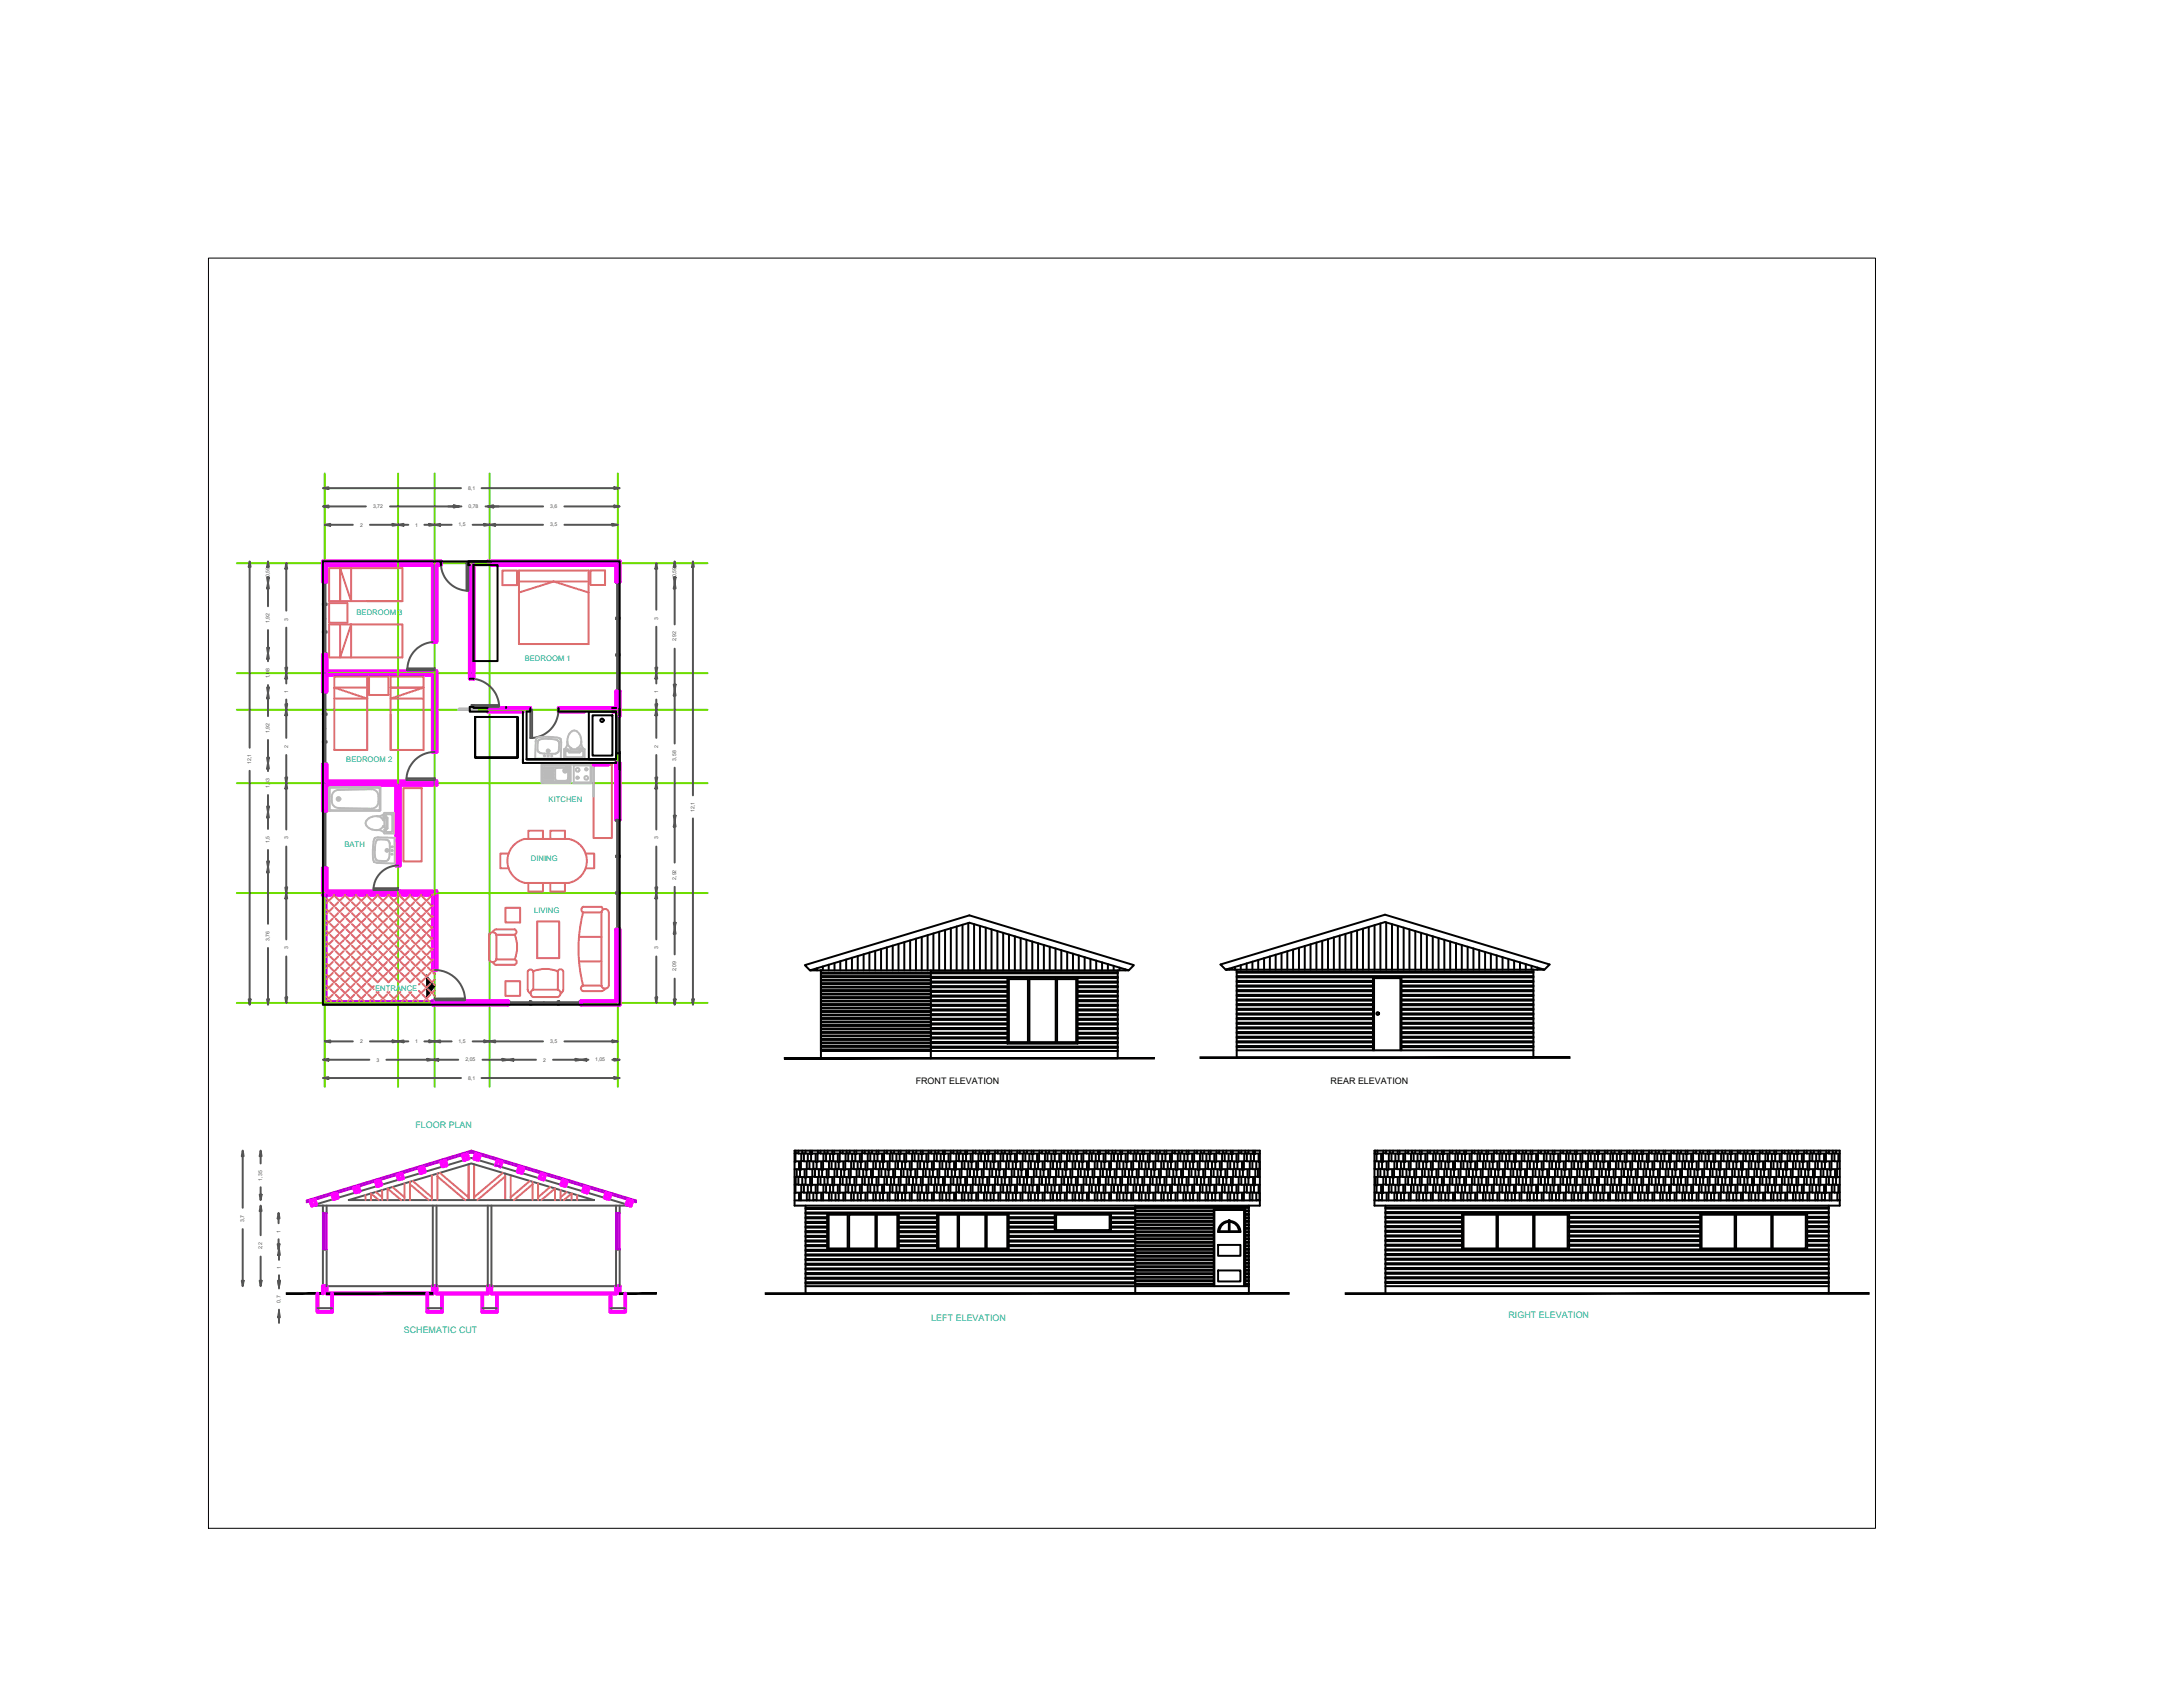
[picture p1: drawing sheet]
<svg xmlns="http://www.w3.org/2000/svg" width="279mm" height="216mm" viewBox="0 0 279 216" stroke-linecap="round" stroke-linejoin="round" font-family="sans-serif">
<defs><g id="words">
<g font-size="1.1">
<text x="117.2" y="138.7">FRONT ELEVATION</text>
<text x="170.3" y="138.7">REAR ELEVATION</text>
</g>
<g font-size="1.1" fill="#00a5dd">
<text x="53.2" y="144.3">FLOOR PLAN</text>
<text x="51.7" y="170.6">SCHEMATIC CUT</text>
<text x="119.2" y="169.1">LEFT ELEVATION</text>
<text x="193.1" y="168.7">RIGHT ELEVATION</text>
</g>
<g font-size="1" fill="#00a5dd">
<text x="45.6" y="78.8">BEDROOM 3</text>
<text x="67.2" y="84.6">BEDROOM 1</text>
<text x="44.3" y="97.6">BEDROOM 2</text>
<text x="70.2" y="102.7">KITCHEN</text>
<text x="44.1" y="108.5">BATH</text>
<text x="68" y="110.2">DINING</text>
<text x="68.4" y="116.8">LIVING</text>
<text x="48" y="126.8">ENTRANCE</text>
</g>
<g font-size=".7" fill="#545454">
<text x="47.7" y="65">3,72</text>
<text x="59.9" y="62.7">8,1</text>
<text x="60" y="65">0,78</text>
<text x="70.4" y="65">3,6</text>
<text x="46.1" y="67.4">2</text>
<text x="53.1" y="67.4">1</text>
<text x="58.7" y="67.4">1,5</text>
<text x="70.4" y="67.4">3,5</text>
<text x="34.5" y="73.9" transform="rotate(-90 34.5 73.9)">0,59</text>
<text x="86.5" y="73.9" transform="rotate(-90 86.5 73.9)">0,59</text>
<text x="34.5" y="79.8" transform="rotate(-90 34.5 79.8)">1,92</text>
<text x="36.9" y="79.4" transform="rotate(-90 36.9 79.4)">3</text>
<text x="84.2" y="79.3" transform="rotate(-90 84.2 79.3)">3</text>
<text x="86.5" y="82.1" transform="rotate(-90 86.5 82.1)">2,92</text>
<text x="34.5" y="86.8" transform="rotate(-90 34.5 86.8)">1,08</text>
<text x="36.9" y="88.7" transform="rotate(-90 36.9 88.7)">1</text>
<text x="84.2" y="88.7" transform="rotate(-90 84.2 88.7)">1</text>
<text x="34.5" y="93.8" transform="rotate(-90 34.5 93.8)">1,92</text>
<text x="36.9" y="95.7" transform="rotate(-90 36.9 95.7)">2</text>
<text x="84.2" y="95.7" transform="rotate(-90 84.2 95.7)">2</text>
<text x="32.1" y="97.8" transform="rotate(-90 32.1 97.8)">12,1</text>
<text x="34.5" y="100.9" transform="rotate(-90 34.5 100.9)">1,33</text>
<text x="86.5" y="97.3" transform="rotate(-90 86.5 97.3)">3,58</text>
<text x="34.5" y="107.9" transform="rotate(-90 34.5 107.9)">1,5</text>
<text x="36.9" y="107.4" transform="rotate(-90 36.9 107.4)">3</text>
<text x="84.2" y="107.4" transform="rotate(-90 84.2 107.4)">3</text>
<text x="88.9" y="103.9" transform="rotate(-90 88.9 103.9)">12,1</text>
<text x="86.5" y="112.6" transform="rotate(-90 86.5 112.6)">2,92</text>
<text x="34.5" y="120.4" transform="rotate(-90 34.5 120.4)">3,76</text>
<text x="36.9" y="121.5" transform="rotate(-90 36.9 121.5)">3</text>
<text x="84.2" y="121.5" transform="rotate(-90 84.2 121.5)">3</text>
<text x="86.5" y="124.3" transform="rotate(-90 86.5 124.3)">2,09</text>
<text x="46.1" y="133.5">2</text>
<text x="48.2" y="135.9">3</text>
<text x="53.1" y="133.5">1</text>
<text x="58.7" y="133.5">1,5</text>
<text x="59.6" y="135.8">2,05</text>
<text x="69.5" y="135.9">2</text>
<text x="70.4" y="133.5">3,5</text>
<text x="76.2" y="135.8">1,05</text>
<text x="59.9" y="138.2">8,1</text>
<text x="33.5" y="151.1" transform="rotate(-90 33.5 151.1)">1,35</text>
<text x="31.3" y="156.4" transform="rotate(-90 31.3 156.4)">3,7</text>
<text x="33.5" y="159.9" transform="rotate(-90 33.5 159.9)">2,2</text>
<text x="35.9" y="157.7" transform="rotate(-90 35.9 157.7)">1</text>
<text x="35.9" y="166.7" transform="rotate(-90 35.9 166.7)">0,7</text>
<text x="35.9" y="162.4" transform="rotate(-90 35.9 162.4)">1</text>
</g>
</g></defs>
<!-- layer: 2 -->
<path d="M30.3 72.1h60.3M41.6 60.6v78.5M50.9 60.6v78.5M55.6 60.6v78.5M62.7 60.6v78.5M79.1 60.6v78.5M30.3 86.1h60.3M30.3 90.8h60.3M30.3 100.2h60.3M30.3 114.3h60.3M30.3 128.4h60.3" fill="none" stroke="#6edd00" stroke-width=".25"/>
<!-- layer: WALLS -->
<g fill="none" stroke="#f0f" stroke-width=".5">
<path d="M41.3 71.9h15.1v.4h-.5v9.9h-.5v-9.9h-13.6v2.1h-.5zM60.1 72.3v14.6h.5v-14.6M62.4 71.9h16.9v2.5h-.5v-2.1h-15.9M41.3 97.9h.5v2.1h14.1v.5h-4.7v10.3h-.5v-10.3h-8.9v3.2h-.5zM41.3 83.8h.5v2.1h14.1v10.3h-.5v-9.8h-13.6v2.1h-.5zM62.4 91.1h4.5M62.4 90.6h5.5M71.5 90.6h7.3h-.4M71.5 91.1h3.3M76 97.9h1.8M78.4 91.1h.4M78.8 90.6v-2.1h.5v3.1"/>
<path d="M79.3 97.6v7.3h-.5v-7.3v.5M41.3 111.1h.5v3h14.1v10h-.5v-9.6h-14.1zM78.8 119h.5v9.6h-4.9v-.5h4.4zM55.4 128.1h9.6v.5h-9.6zM39.7 153.7l.6-.1 .2 .5-.6 .2zM42.5 152.9l.6-.2 .1 .6-.5 .2zM45.3 152.1l.5-.2 .2 .6-.5 .1zM48.1 151.2l.5-.1 .2 .5-.5 .2zM50.9 150.4l.5-.2 .2 .6-.5 .2zM53.7 149.6l.5-.2 .2 .6-.6 .1zM56.4 148.7l.6-.1 .2 .5-.6 .2zM59.2 147.9l.6-.2 .2 .6-.6 .2z"/>
<path d="M60.9 147.7l.5 .2-.2 .6-.5-.2zM63.5 149.1l.2-.5 .5 .1-.2 .6M66.5 149.4l.5 .2-.2 .5-.5-.1zM69.2 150.2l.6 .2-.2 .6-.6-.2zM72 151.1l.6 .1-.2 .6-.6-.2zM74.8 151.9l.5 .2-.1 .5-.6-.1zM77.6 152.7l.5 .2-.2 .6-.5-.2zM80.4 153.6l.5 .1-.2 .6-.5-.2zM40.6 165.5v2.4h1.9v-2.4M41.3 165.5v-.9h.5v.9h13.6v-.9h.5v.9h6.5v-.9h.5v.9h15.9v-.9h.5v.9M54.7 165.5v2.4h1.9v-2.4M61.7 165.5v2.4h1.9v-2.4"/>
<path d="M78.1 165.5v2.4h1.9v-2.4"/>
</g>
<!-- layer: 1 -->
<g fill="none" stroke="#545454" stroke-width=".25">
<path d="M32 71.9l.1 .6h-.3zM32 72.5v23.2M34.2 73.9h.2l-.1 .7zM34.3 74.6l.1 .7h-.2zM34.3 71.9l.1 .6h-.2zM34.3 72.5v.1M34.3 73.8v.1M34.3 75.3v2.3M36.6 72.1l.2 .7h-.3zM36.6 72.1h.1M36.6 72.8v5.3M41.3 77.2h.5v.2h-.5z"/>
<path d="M41.3 64.8l.7-.1v.2zM41.3 62.5l.7-.1v.2zM41.3 74.4h.5v.2h-.5zM41.5 74.6v2.6M41.5 77.4v3.4M41.6 67.2l.7-.2v.3zM41.7 74.6v2.6M41.7 77.4v3.4M42 64.8h4.8M42 62.5h17M42.3 67.2h2.9M47.3 67.2h2.9"/>
<path d="M49.9 64.8h8.2M50.2 67l.7 .2-.7 .1zM50.9 67.2l.7-.2v.3zM51.6 67.2h.7M54.3 67.2h.6M54.9 67l.7 .2-.7 .1zM55.6 67.2l.7-.2v.3zM56.3 67.2h1.5M56.4 72.1a3.5 3.5 0 0 0 3.5 3.5M58.1 64.7l.7 .1-.7 .1zM58.8 64.8h.3M59.7 72.1h.2v3.5h-.2z"/>
<path d="M60.5 67.2h1.5M61.6 62.5h17M62 67l.7 .2-.7 .1zM62.1 64.8h.3M62.4 64.8l.7-.1v.2zM62.7 67.2l.7-.2v.3zM63.1 64.8h6.4M63.4 67.2h6.1M72.2 64.8h6.4M72.2 67.2h6.2M78.4 67l.7 .2-.7 .1zM78.6 64.7l.7 .1-.7 .1z"/>
<path d="M78.6 62.4l.7 .1-.7 .1zM78.8 79h.5v.2h-.5zM78.8 74.4h.5v.2h-.5zM79 74.6v4.4M79 79.2v4.5M79 74.4h.2M79.2 74.6v4.4M79.2 79.2v4.5M84 72.1l.1 .7h-.2zM84 72.8v5.2M86.2 73.9h.3l-.2 .7zM86.3 74.6l.2 .7h-.3z"/>
<path d="M86.3 71.9l.2 .6h-.3zM86.3 72.5v.1M86.3 73.8v.1M86.3 75.3v4.6M88.7 71.9l.1 .6h-.2zM88.7 72.5v29.3M32 98.6v29.3M34.2 82.9h.2l-.1 .7zM34.2 88h.2l-.1 .7zM34.2 97h.2l-.1 .7zM34.3 83.6l.1 .7h-.2zM34.3 88.7l.1 .7h-.2z"/>
<path d="M34.3 97.7l.1 .7h-.2zM34.3 80.6v2.3M34.3 84.3v.3M34.3 87.7v.3M34.3 89.4v2.3M34.3 94.7v2.3M34.3 98.4v.3M36.5 85.4h.3l-.2 .7zM36.5 99.5h.3l-.2 .7zM36.5 90.1h.3l-.2 .7zM36.6 86.1h.1M36.6 90.8l.2 .7h-.3z"/>
<path d="M36.6 86.1l.2 .8h-.3zM36.6 80.3v5.1M36.6 86.9v.6M36.6 89.5v.6M36.6 91.5v2.9M36.6 96.6v2.9M41.3 91.3h.5v.2h-.5zM41.3 94.9h.5v.1h-.5zM41.3 97.7h.5v.2h-.5zM41.3 80.8h.5v.2h-.5zM41.3 83.6h.5v.2h-.5zM41.3 88.5h.5v.2h-.5z"/>
<path d="M41.5 81v2.6M41.5 88.7v2.6M41.5 91.5v3.4M41.5 95v2.7M41.7 81v2.6M41.7 88.7v2.6M41.7 91.5v3.4M41.7 95v2.7M52 99.6h3.6v.2h-3.6zM52.1 85.5h3.5v.3h-3.5zM55.4 82.2a3.5 3.5 0 0 0-3.3 3.3M55.6 96.2a3.6 3.6 0 0 0-3.6 3.4"/>
<path d="M60.1 86.9h.5M60.4 90.2v.3h3.5v-.3h-3.5h.2M60.4 86.9a3.7 3.7 0 0 1 3.5 3.3M67.9 90.8h.2v3.6h-.2zM71.5 90.8a3.6 3.6 0 0 1-3.4 3.6M78.8 83.7h.5v.2h-.5zM78.8 88.3h.5v.2h-.5zM78.8 91.6h.5v.2h-.5zM78.8 96.2h.5v.2h-.5zM78.8 96.2v.2M79 83.9v4.4M79 91.8v4.4"/>
<path d="M79 88.5h.2M79.2 83.9v4.4M79.2 91.8v4.4M79.3 96.2v.2M83.9 99.5h.2l-.1 .7zM83.9 90.1h.2l-.1 .7zM83.9 85.4h.2l-.1 .7zM84 90.8l.1 .7h-.2zM84 86.1l.1 .8h-.2zM84 80.2v5.2M84 86.9v.6M84 89.5v.6"/>
<path d="M84 91.5v2.9M84 96.6v2.9M86.2 87.6h.3l-.2 .7zM86.3 88.3l.2 .7h-.3zM86.3 83v4.6M86.3 89v6.2M86.3 98.2v6.2M34.2 103.2h.2l-.1 .7zM34.2 110.2h.2l-.1 .8zM34.3 103.9l.1 .7h-.2zM34.3 111l.1 .7h-.2zM34.3 101.7v1.5"/>
<path d="M34.3 104.6v1.5M34.3 108.8v1.4M34.3 111.7v6.5M36.5 113.6h.3l-.2 .7zM36.6 100.2l.2 .7h-.3zM36.6 114.3l.2 .7h-.3zM36.6 100.9v5.3M36.6 108.3v5.3M36.6 115v5.2M41.3 103.7h.5v.2h-.5zM41.3 111h.5v.1h-.5zM41.5 103.9h.2v7.1h-.2z"/>
<path d="M50.9 110.8a3.1 3.1 0 0 0-3.1 3.1h3.1v-.2h-3.1M78.8 114.2h.5v.2h-.5zM78.8 118.8h.5v.2h-.5zM78.8 104.9h.5v.2h-.5zM78.8 109.5v.2M78.8 114.2v.2M79 105.1v4.4M79 109.7v4.5M79 114.4v4.4M79.2 105.1v4.4M79.2 109.7v4.5M79.2 114.4v4.4"/>
<path d="M79.3 109.5h-.5v.2h.5v-.2v.2M79.3 114.2v.2M83.9 113.6h.2l-.1 .7zM84 114.3l.1 .7h-.2zM84 100.2l.1 .7h-.2zM84 100.9v5.3M84 108.3v5.3M84 115v5.2M86.2 118.1h.3l-.2 .7zM86.2 104.4h.3l-.2 .7zM86.3 118.8l.2 .7h-.3zM86.3 105.1l.2 .7h-.3z"/>
<path d="M86.3 105.8v4.6M86.3 113.5v4.6M86.3 119.5v2.6M88.7 104.7v23.2M31.8 127.9h.3l-.1 .7zM34.2 127.9h.2l-.1 .7zM34.3 121.3v6.6M36.5 127.6h.3l-.2 .8zM36.6 122.4v5.2M41.3 135.6l.7-.1v.2zM41.3 138l.7-.2v.3zM41.6 133.3l.7-.1v.2z"/>
<path d="M42 135.6h5.3M42 138h17M42.3 133.3h2.9M47.3 133.3h2.9M49.5 135.6h5.2M50.2 133.2l.7 .1-.7 .1zM50.9 133.3l.7-.1v.2zM51.6 133.3h.7M54.3 133.3h.6M54.7 135.5l.7 .1-.7 .1zM54.9 133.2l.7 .1-.7 .1zM55.4 135.6l.7-.1v.2z"/>
<path d="M55.6 127.8h3.9v.2h-3.9zM55.6 124.1a3.9 3.9 0 0 1 3.9 3.7M55.6 133.3l.7-.1v.2zM56.1 135.6h2.6M56.3 133.3h1.5M60.5 133.3h1.5M61.6 138h17M61.8 135.6h2.5M62 133.2l.7 .1-.7 .1zM62.7 133.3l.7-.1v.2zM63.4 133.3h6.1M64.3 135.5l.7 .1-.7 .1z"/>
<path d="M65 135.6l.7-.1v.2zM65 128.1h.2v.5h-.2zM65.2 128.3h2.6M65.2 128.4h2.6M65.7 135.6h2.9M67.8 128.1h.2v.5h-.2zM68 128.3h3.4M68 128.4h3.4M70.8 135.6h2.9M71.4 128.1h.2v.5h-.2zM71.6 128.3h2.6M71.6 128.4h2.6"/>
<path d="M72.2 133.3h6.2M73.7 135.5l.7 .1-.7 .1zM74.2 128.1h.2v.5h-.2zM74.4 135.6l.7-.1v.2zM75.1 135.6h.2M78.4 133.2l.7 .1-.7 .1zM78.4 135.6h.2M78.6 135.5l.7 .1-.7 .1zM78.6 137.8l.7 .2-.7 .1zM83.9 127.6h.2l-.1 .8zM84 122.4v5.2M86.2 127.9h.3l-.2 .7z"/>
<path d="M86.3 125.2v2.7M88.6 127.9h.2l-.1 .7zM31.1 147.3l.1 .7h-.3zM31.1 148v6.6M31.1 157.3v6.6M33.2 152.9h.3l-.1 .7zM33.4 154.3l.1 .7h-.3zM33.4 147.3l.1 .7h-.3zM33.4 148v.9M33.4 151.9v1M33.4 155v3.1M35.5 159.2h.3l-.1 .7z"/>
<path d="M35.7 155.2l.1 .7h-.3zM35.7 155.9v.6M35.7 158.6v.6M35.7 159.9l.1 .7h-.2zM40.5 154.1l19.8-5.9 20.4 6.1h-40.8M41.3 154.3v.9h.5v-.9M44.6 153.6l15.7-4.7 15.7 4.7zM55.4 154.3v10.3h-13.6v-4.7h-.5v4.7M55.9 154.3v10.3h6.5v-10.3M62.9 154.3v10.3h15.9v-4.7h.5v4.7M78.8 154.3v.9h.5v-.9M30.9 163.9h.3l-.1 .7z"/>
<path d="M33.2 163.9h.3l-.1 .7zM33.4 160.8v3.1M35.6 163.9h.2l-.1 .7zM35.7 167.9l.1 .7h-.2zM35.7 160.6v.6M35.7 163.2v.7M35.7 164.6v.3M35.7 167.6v.3M35.7 168.6v.7M40.6 167.4h1.9M54.7 167.4h1.9M61.7 167.4h1.9"/>
<path d="M78.1 167.4h1.9"/>
</g>
<!-- layer: 5 -->
<g fill="none" stroke="#dd6e6e" stroke-width=".25">
<path d="M42.1 72.7h9.4v4.2h-9.4zM42.1 79.9h9.4v4.2h-9.4zM42.1 77.2h2.4v2.5h-2.4zM43.5 72.7v4.2v-4.2l1.4 4.2v-4.2M43.5 79.9v4.2l1.4-4.2v4.2M66.2 74.8v-1.8h-1.9v1.9h1.9M66.4 73h8.9v9.4h-8.9zM66.4 74.4h8.9M66.4 75.8l4.5-1.4 4.4 1.4M75.6 73h1.8v1.9h-1.8zM42.8 86.6h4.2v9.4h-4.2zM47 88h-4.2l4.2 1.4h-4.2"/>
<path d="M47.2 86.6h2.5v2.3h-2.5zM50 86.6h4.2v9.4h-4.2zM54.2 88h-4.2h4.2l-4.2 1.4h4.2M76 97.9h2.3v9.4h-2.3zM41.9 115.5l-.1 .1M41.9 116.9l-.1 .1M41.9 118.3h-.1M41.9 119.6l-.1 .1M42.3 115.5l.5 .5 .5-.5M42.3 116.9l.5 .5 .5-.5M42.3 118.3l.5 .5 .5-.5M42.3 119.6l.5 .6 .5-.6"/>
<path d="M42.6 114.8l-.5 .5-.3-.3M42.6 116.2l-.5 .5-.3-.3M42.6 117.6l-.5 .5-.3-.3M42.6 118.9l-.5 .6-.3-.3M42.7 114.5l.1 .1v-.1M43 114.8l.5 .5 .5-.5M43 116.2l.5 .5 .5-.5M43 117.6l.5 .5 .5-.5M43 118.9l.5 .6 .5-.6M43.7 115.5l.5 .5 .5-.5M43.7 116.9l.5 .5 .5-.5M43.7 118.3l.5 .5 .5-.5"/>
<path d="M43.7 119.6l.5 .6 .5-.6M44.1 114.5l.1 .1v-.1M44.4 114.8l.5 .5 .5-.5M44.4 116.2l.5 .5 .5-.5M44.4 117.6l.5 .5 .5-.5M44.4 118.9l.5 .6 .5-.6M45 115.5l.6 .5 .5-.5M45 116.9l.6 .5 .5-.5M45 118.3l.6 .5 .5-.5M45 119.6l.6 .6 .5-.6M45.5 114.5l.1 .1v-.1M45.7 114.8l.5 .5 .6-.5"/>
<path d="M45.7 116.2l.5 .5 .6-.5M45.7 117.6l.5 .5 .6-.5M45.7 118.9l.5 .6 .6-.6M46.4 115.5l.5 .5 .5-.5M46.4 116.9l.5 .5 .5-.5M46.4 118.3l.5 .5 .5-.5M46.4 119.6l.5 .6 .5-.6M46.9 114.5v.1l.1-.1M47.1 114.8l.5 .5 .5-.5M47.1 116.2l.5 .5 .5-.5M47.1 117.6l.5 .5 .5-.5M47.1 118.9l.5 .6 .5-.6"/>
<path d="M47.8 115.5l.5 .5 .5-.5M47.8 116.9l.5 .5 .5-.5M47.8 118.3l.5 .5 .5-.5M47.8 119.6l.5 .6 .5-.6M48.3 114.5v.1l.1-.1M48.5 114.8l.5 .5 .5-.5M48.5 116.2l.5 .5 .5-.5M48.5 117.6l.5 .5 .5-.5M48.5 118.9l.5 .6 .5-.6M49.2 115.5l.5 .5 .5-.5M49.2 116.9l.5 .5 .5-.5M49.2 118.3l.5 .5 .5-.5"/>
<path d="M49.2 119.6l.5 .6 .5-.6M49.6 114.5l.1 .1 .1-.1M49.9 114.8l.5 .5 .5-.5M49.9 116.2l.5 .5 .5-.5M49.9 117.6l.5 .5 .5-.5M49.9 118.9l.5 .6 .5-.6M50.6 115.5l.5 .5 .5-.5M50.6 116.9l.5 .5 .5-.5M50.6 119.6l.5 .6 .5-.6M50.6 118.3l.5 .5 .5-.5M51 114.5l.1 .1 .1-.1M51.3 114.8l.5 .5 .5-.5"/>
<path d="M51.3 117.6l.5 .5 .5-.5M51.3 118.9l.5 .6 .5-.6M51.3 116.2l.5 .5 .5-.5M51.6 100.9h2.4v9.3h-2.4zM52 118.3l.5 .5 .5-.5M52 119.6l.5 .6 .5-.6M52 116.9l.5 .5 .5-.5M52 115.5l.5 .5 .5-.5M52.4 114.5l.1 .1 .1-.1M52.7 114.8l.5 .5 .5-.5M52.7 117.6l.5 .5 .5-.5M52.7 118.9l.5 .6 .5-.6"/>
<path d="M52.7 116.2l.5 .5 .5-.5M53.4 115.5l.5 .5 .5-.5M53.4 116.9l.5 .5 .5-.5M53.4 119.6l.5 .6 .5-.6M53.4 118.3l.5 .5 .5-.5M53.8 114.5l.1 .1 .1-.1M54.1 116.2l.5 .5 .5-.5M54.1 118.9l.5 .6 .5-.6M54.1 114.8l.5 .5 .5-.5M54.1 117.6l.5 .5 .5-.5M54.8 115.5l.5 .5 .1-.1M54.8 116.9l.5 .5 .1-.1"/>
<path d="M54.8 118.3l.5 .5 .1-.2M54.8 119.6l.5 .6 .1-.2M55.2 114.5l.1 .1 .1-.1M63 119.3l.2-.2 .3-.2h2.4a.38 .38 0 0 1 .2 .4 .38 .38 0 0 1-.2 .3M63.5 119.6v3.2h2.4M63.5 119.6h2.4M63.5 119.6a.5 .5 0 0 0-.4-.3 .5 .5 0 0 0-.5 .3v3.2a.48 .48 0 0 0 .5 .3 .48 .48 0 0 0 .4-.3M64.7 116.2h1.9v1.9h-1.9zM65.1 109.2h-1.1v1.9h1.1M65.9 119.6a4.1 4.1 0 0 1 0 3.2M67.6 113v1.1h1.9v-1.1M67.6 107.4v-1.1h1.9v1.1"/>
<path d="M68.8 117.9h2.8v4.7h-2.8zM70.4 113v1.1h1.9v-1.1M70.4 107.4v-1.1h1.9v1.1M72.8 107.4a2.87 2.87 0 0 1 2.3 2.8 2.87 2.87 0 0 1-2.3 2.8h-5.7a2.89 2.89 0 0 1-2.2-2.8 2.89 2.89 0 0 1 2.2-2.8h5.7M74.1 119.9h2.9M74.6 116a.4 .4 0 0 0-.2 .4 .4 .4 0 0 0 .2 .4 18.9 18.9 0 0 0 0 9.3 .36 .36 0 0 0-.3 .4 .36 .36 0 0 0 .3 .3M74.6 116.8h2.4M74.6 116.1h2.4l.2 .3M75 109.2h1.1v1.9h-1.1M77 116.8a.48 .48 0 0 1 .5-.5 .48 .48 0 0 1 .4 .5v9.3a.48 .48 0 0 1-.5 .4 .48 .48 0 0 1-.4-.4M77 116.8v9.3M41.9 121l-.1 .1"/>
<path d="M41.9 122.4l-.1 .1M41.9 123.8l-.1 .1M41.9 125.2l-.1 .1M41.9 126.6l-.1 .1M41.9 128l-.1 .1M42.3 121l.5 .5 .5-.5M42.3 122.4l.5 .5 .5-.5M42.3 123.8l.5 .5 .5-.5M42.3 125.2l.5 .5 .5-.5M42.3 126.6l.5 .5 .5-.5M42.3 128l.1 .1M42.6 120.3l-.5 .5-.3-.2"/>
<path d="M42.6 121.7l-.5 .5-.3-.2M42.6 123.1l-.5 .5-.3-.3M42.6 124.5l-.5 .5-.3-.3M42.6 125.9l-.5 .5-.3-.3M42.6 127.3l-.5 .5-.3-.3M43 120.3l.5 .5 .5-.5M43 121.7l.5 .5 .5-.5M43 123.1l.5 .5 .5-.5M43 124.5l.5 .5 .5-.5M43 125.9l.5 .5 .5-.5M43 127.3l.5 .5 .5-.5M43.3 128l-.2 .1"/>
<path d="M43.7 121l.5 .5 .5-.5M43.7 122.4l.5 .5 .5-.5M43.7 123.8l.5 .5 .5-.5M43.7 125.2l.5 .5 .5-.5M43.7 126.6l.5 .5 .5-.5M43.7 128l.1 .1M44.4 120.3l.5 .5 .5-.5M44.4 121.7l.5 .5 .5-.5M44.4 123.1l.5 .5 .5-.5M44.4 124.5l.5 .5 .5-.5M44.4 125.9l.5 .5 .5-.5M44.4 127.3l.5 .5 .5-.5"/>
<path d="M44.7 128l-.2 .1M45 121l.6 .5 .5-.5M45 122.4l.6 .5 .5-.5M45 123.8l.6 .5 .5-.5M45 125.2l.6 .5 .5-.5M45 126.6l.6 .5 .5-.5M45 128l.2 .1M45.7 120.3l.5 .5 .6-.5M45.7 121.7l.5 .5 .6-.5M45.7 123.1l.5 .5 .6-.5M45.7 124.5l.5 .5 .6-.5M45.7 125.9l.5 .5 .6-.5"/>
<path d="M45.7 127.3l.5 .5 .6-.5M46.1 128l-.2 .1M46.4 121l.5 .5 .5-.5M46.4 122.4l.5 .5 .5-.5M46.4 123.8l.5 .5 .5-.5M46.4 125.2l.5 .5 .5-.5M46.4 126.6l.5 .5 .5-.5M46.4 128l.2 .1M47.1 120.3l.5 .5 .5-.5M47.1 121.7l.5 .5 .5-.5M47.1 123.1l.5 .5 .5-.5M47.1 124.5l.5 .5 .5-.5"/>
<path d="M47.1 125.9l.5 .5 .2-.2M47.1 127.3l.5 .5 .5-.5M47.4 128l-.1 .1M47.8 121l.5 .5 .5-.5M47.8 122.4l.5 .5 .5-.5M47.8 123.8l.5 .5 .5-.5M47.8 125.2l.5 .5 .5-.5M47.8 128l.2 .1M47.8 126.6h.1M48.2 127l.1 .1 .2-.1M48.5 120.3l.5 .5 .5-.5M48.5 121.7l.5 .5 .5-.5"/>
<path d="M48.5 123.1l.5 .5 .5-.5M48.5 124.5l.5 .5 .5-.5M48.5 127.3l.5 .5 .5-.5M48.8 128l-.1 .1M49.2 121l.5 .5 .5-.5M49.2 122.4l.5 .5 .5-.5M49.2 123.8l.5 .5 .5-.5M49.2 125.2l.5 .5 .5-.5M49.2 128l.2 .1M49.6 127l.1 .1 .2-.1M49.9 120.3l.5 .5 .5-.5M49.9 121.7l.5 .5 .5-.5"/>
<path d="M49.9 123.1l.5 .5 .5-.5M49.9 124.5l.5 .5 .5-.5M49.9 127.3l.5 .5 .5-.5M50.2 128l-.1 .1M50.6 121l.5 .5 .5-.5M50.6 123.8l.5 .5 .5-.5M50.6 125.2l.5 .5 .5-.5M50.6 128l.1 .1M50.6 122.4l.5 .5 .5-.5M51 127l.1 .1 .1-.1M51.3 121.7l.5 .5 .5-.5M51.3 127.3l.5 .5 .5-.5"/>
<path d="M51.3 124.5l.5 .5 .5-.5M51.3 120.3l.5 .5 .5-.5M51.3 123.1l.5 .5 .5-.5M51.6 128l-.1 .1M52 128l.1 .1M52 125.2l.5 .5 .5-.5M52 121l.5 .5 .5-.5M52 122.4l.5 .5 .5-.5M52 123.8l.5 .5 .5-.5M52.4 127l.1 .1 .1-.1M52.7 123.1l.5 .5 .5-.5M52.7 120.3l.5 .5 .5-.5"/>
<path d="M52.7 121.7l.5 .5 .5-.5M52.7 124.5l.5 .5 .5-.5M52.7 127.3l.5 .5 .5-.5M53 128l-.1 .1M53.4 123.8l.5 .5 .5-.5M53.4 128l.1 .1M53.4 121l.5 .5 .5-.5M53.4 122.4l.5 .5 .5-.5M53.4 125.2l.5 .5 .5-.5M53.7 125.9l-.1 .1M54.1 127.3l.5 .5 .5-.5M54.1 123.1l.5 .5 .5-.5"/>
<path d="M54.1 121.7l.5 .5 .5-.5M54.1 120.3l.5 .5 .5-.5M54.1 124.5l.5 .5 .5-.5M54.1 125.9l.5 .5 .5-.5M54.4 126.6l-.5 .5-.3-.3M54.4 128l-.1 .1M54.8 121l.5 .5 .1-.1M54.8 122.4l.5 .5 .1-.1M54.8 125.2l.5 .5 .3-.3M54.8 123.8l.5 .5 .2-.2M54.8 126.6l.5 .5 .3-.4M54.8 128l.1 .1"/>
<path d="M55.5 127.3l.1 .2M55.5 125.9l.1 .2M55.5 124.5l.1 .2M63.1 123.1l.2 .3 .2 .1M64.7 125.6h1.9v1.8h-1.9zM65.9 122.8a.37 .37 0 0 1 .2 .3 .37 .37 0 0 1-.2 .4h-2.4M67.5 126.7l.2 .3 .2 .1M68.2 126.7a.5 .5 0 0 0-.3 .4 .5 .5 0 0 0 .3 .5h3.2M68.2 124.3a4.1 4.1 0 0 1 3.2 0M68.2 124.3a.38 .38 0 0 0-.3-.2 .38 .38 0 0 0-.3 .2l-.1 2.4M68.3 124.3v2.4h3.1v-2.4M71.4 126.7a.48 .48 0 0 1 .3 .4 .48 .48 0 0 1-.3 .5"/>
<path d="M71.4 124.3a.37 .37 0 0 1 .3-.3 .37 .37 0 0 1 .4 .3v2.4M72.1 126.7l-.1 .2-.3 .2M74.1 123h2.9M74.6 126.1h2.4M77.4 126.5l-.2 .3h-.2h-2.4M46.8 153v.6M47.5 153.6v-.9l1 .9M48.1 152.5l.8 .7M48.9 152.3v1.3M49.6 153.6v-1.5l1.8 1.5M50.2 151.9l1.6 1.3M51.8 151.5v2.1"/>
<path d="M52.5 151.6l2.4 2M52.5 151.2v2.4M52.8 151.1l2.5 2.1M55.3 150.4v3.2M56 150.6l3.6 3M56 150.2v3.4M56.3 150.1l3.7 3.1M60 149v4.6M60.7 149v4.6M64.3 150.1l-3.6 3.1M64.7 150.2v3.4M64.7 150.6l-3.6 3"/>
<path d="M65.4 150.4v3.2M67.8 151.1l-2.4 2.1M68.2 151.6l-2.4 2M68.2 151.2v2.4M68.9 151.5v2.1M69.3 153.6l1.7-1.5v1.5M70.4 151.9l-1.5 1.3M71.7 152.3v1.3M72.2 153.6l1-.9v.9M72.5 152.5l-.8 .7M73.9 153v.6"/>
</g>
<!-- layer: 6 -->
<g fill="none" stroke="#bababa" stroke-width=".25">
<path d="M58.6 90.8h2.5M58.7 90.7h2.4M68.8 95.1v.9l.1 .2M68.9 96.2l.1 .1M69 94.7l-.2 .4M69 96.3l.2 .1h.5l1.3 .1M69.1 94.7h-.1M69.1 94.7a3.1 3.1 0 0 1 2.4 .2l.1 .3M69.3 97.9h3.7v2.3h-3.7zM69.6 99.9h1.3M69.6 98.4h1.3M69.6 99.7h1.3"/>
<path d="M69.6 99.5h1.3M69.6 99.3h1.3M69.6 99.1h1.3M69.6 98.9h1.3M69.6 98.7h1.3M69.6 98.6h1.3M70.2 94.3l1.4 .2M70.2 94.3l-1.3 .1-.2 .1-.1 .4M71 98.5l.1-.1 .2-.1h1.1l.3 .2M71 99.7l.1 .1 .2 .1h1.1l.3-.2M71.1 98.5v1.2M71.2 96.4l-.2 .1"/>
<path d="M71.5 96.2l-.3 .2M71.5 96v.2M71.6 95.2l-.1 .8M71.6 94.5h.1M71.7 94.5l.1 .5v2.1h-3.3l.1-2.2M72.4 96.2l.2-.1 .2 .2h1.4l.3-.2 .1 .1v.6l-.1 .1h-2l-.1-.1zM72.6 94.9a1.32 1.32 0 0 1 .9-1.4 1.26 1.26 0 0 1 .9 1.4M72.6 94.9a.89 .89 0 0 0 .5 .8M72.6 94.9a1.07 1.07 0 0 1-.3 1M72.7 98.2l.2 .2M72.7 98.2h-3.2v1.6l.1 .2h3.1M72.7 98.5v1.2"/>
<path d="M72.9 99.8l-.2 .2M72.9 98.4v1.5M73 98.2l-.1-.2-.2-.1h-3.1l-.2 .1v.2v1.9h.2h3.1h.2l.1-.2M73 98.2v1.7M73.2 95.8v.1h.7v-.1M73.3 97.9h2.4v2.3h-2.4M73.4 98h2.2v2.1h-2.2zM74.1 98.6l-.1 .1M74.2 98.6l-.2-.3-.3 .1v.3h.4M74.3 95.8v.1M74.3 95.9h.5v1.2h-2.6v-1.2h.5l.2 .2h1.2l.2-.2M74.3 95.8h.3v.1"/>
<path d="M74.4 94.9a1.07 1.07 0 0 0 .4 1M74.4 94.9a.89 .89 0 0 1-.5 .8M75.1 99.7l.2-.1-.2-.3-.3 .1v.3l.4 .1M76 97.9v4.1M42.2 100.9l.1-.1h6.2l.1 .1v2.7l-.1 .1h-6.2l-.1-.1zM42.2 100.7h6.4l.1 .1v2.9l-.1 .1h-6.4l-.1-.1v-2.9zM43.3 101.1a.87 .87 0 0 0-.8 .9 1.07 1.07 0 0 0 .8 1.4M43.3 101.1l4.2-.1a.87 .87 0 0 1 .9 .9 1.32 1.32 0 0 1-.4 1.5l-.5 .1-4.2-.1M47.7 104.5a.78 .78 0 0 0-.8 .6 .78 .78 0 0 0 .3 .9l.5 .2M47.7 104.5h.3a.93 .93 0 0 1 1.1 .5h.1v.7h-.1M47.7 108.8v1l.2 .5M47.9 110.3l.4 .1 2.2 .1"/>
<path d="M48 108.8a1.56 1.56 0 0 0 .2 1.3l1.1 .1M48 107.2v.1a2.96 2.96 0 0 0-.3 1.5M48.2 107.5l-.1 .4-.1 .9M48.2 106.2a1.07 1.07 0 0 1 1 .4M48.2 107.5l.4-.1 1.1 .1 .2 .4v.5M48.3 107.2h2.2v3.3M48.3 107.2h-.3M49.1 105.7a1.06 1.06 0 0 1-1.4 .5M49.2 104.1a1.07 1.07 0 0 1-1 .4M49.2 104.5l.2 .3v1.1l-.2 .3v.5h1.2v-2.7h-1.2v.6h-.1M49.2 104.3h-.1v.3M49.5 104.2h.6l.1 .1v2.1l-.1 .1h-.6l-.1-.1 .2-.4v-1.3l-.2-.3z"/>
<path d="M49.8 109.9l-.2 .2-.3 .1M49.9 109.3l-.1 .6M49.9 108.4v.9"/>
<circle cx="69.7" cy="96.7" r=".07"/>
<circle cx="70.1" cy="96.7" r=".08"/>
<circle cx="70.2" cy="96.1" r=".11"/>
<circle cx="70.2" cy="96.1" r=".19"/>
<circle cx="70.6" cy="96.8" r=".07"/>
<circle cx="72.3" cy="98.6" r=".24"/>
<circle cx="72.3" cy="98.6" r=".19"/>
<circle cx="72.5" cy="98" r=".07"/>
<circle cx="73" cy="95.8" r=".06"/>
<circle cx="73.9" cy="99.5" r=".15"/>
<circle cx="74" cy="95.8" r=".06"/>
<circle cx="75" cy="98.5" r=".15"/>
<circle cx="43.3" cy="102.3" r=".24"/>
<circle cx="43.3" cy="102.3" r=".13"/>
<circle cx="49.1" cy="105.8" r=".06"/>
<circle cx="49.1" cy="104.9" r=".06"/>
<circle cx="49.5" cy="108.8" r=".11"/>
<circle cx="49.5" cy="108.8" r=".19"/>
<circle cx="50.1" cy="109.3" r=".07"/>
<circle cx="50.2" cy="108.9" r=".08"/>
<circle cx="50.2" cy="108.4" r=".07"/>
</g>
<!-- layer: 0 -->
<g fill="#000" stroke="#000" stroke-width=".13">
<path d="M54.6 124.8l1 1.4-1 1.4z"/>
<path d="M153.6 135.4h47.3v-.1zM153.6 135.3h47.3l-47.3 .1z"/>
<path d="M36.6 165.4v.2l4.7-.2zM36.6 165.6l4.7-.2v.2z"/>
<path d="M41.8 165.4v.2l13.6-.2zM41.8 165.6l13.6-.2v.2z"/>
<path d="M55.9 165.4v.2l6.5-.2zM55.9 165.6l6.5-.2v.2z"/>
<path d="M62.9 165.4v.2l15.9-.2zM62.9 165.6l15.9-.2v.2z"/>
<path d="M79.3 165.4v.2l4.7-.2zM79.3 165.6l4.7-.2v.2z"/>
<path d="M97.9 165.6h67.1v-.2zM97.9 165.4h67.1l-67.1 .2z"/>
<path d="M172.2 165.4v.2l67-.2zM172.2 165.6l67-.2v.2z"/>
</g>
<g fill="none" stroke="#000" stroke-width=".25">
<path d="M41.3 71.9h38v56.7h-38zM56.4 71.9v.4M59.9 71.9h3M60.6 72.3h3.1v12.3h-3.1zM60.6 72.3h2.3M62.4 71.9h-2.5v.4h.2h-.2M60.1 86.9h.5M60.6 86.9h.1M60.8 91.8v5.2h5.4h-5.4v-5.2h5.4v5.2v-5.2zM62.4 90.6h-1.8v-.1h-.5v.6h2.3M64.8 90.6h.1M66.9 97.2v.4h11.9"/>
<path d="M66.9 91.1v6.5M67.4 97.2h11.4zM67.9 90.6v.5h-.5v6.1h11.4M71.5 90.6v.5h7.3M75.4 91.1h3.4v6.1h-3.4zM75.8 91.5h2.6v5.2h-2.6zM78.4 91.1h.4v.5M78.4 90.6h.4M78.8 97.6h.1M78.8 97.2v-.8h.5v2.2M79.3 90.6v1M118 119.9v4.3"/>
<path d="M118.7 119.7v4.5M119.5 119.5v4.7M120.2 119.2v5M121 119v5.2M121.7 118.8v5.4M122.4 118.6v5.6M123.2 118.4v5.8M123.9 118.1v6.1M124.7 118.3v5.9M125.4 118.5v5.7M126.2 118.7v5.5M126.9 118.9v5.3"/>
<path d="M127.7 119.2v5M128.4 119.4v4.8M129.1 119.6v4.6M129.9 119.8v4.4M170.7 120v4.1M171.5 119.7v4.4M172.2 119.5v4.6M173 119.3v4.8M173.7 119.1v5M174.4 118.9v5.2M175.2 118.6v5.5M175.9 118.4v5.7"/>
<path d="M176.7 118.2v5.9M177.4 118v6.1M178.2 118.3v5.8M178.9 118.5v5.6M179.7 118.7v5.4M180.4 118.9v5.2M181.1 119.2v4.9M181.9 119.4v4.7M182.6 119.6v4.5M183.4 119.8v4.3M103.7 124.2l-.7-.7 21.1-6.4 21 6.4-.6 .7-20.4-6.1-20.4 6.1h1.4M103.8 124.1v.1"/>
<path d="M104.6 123.9v.3M105.1 134.4h14M105.1 124.5h14M105.1 126.3h14M105.1 128.1h23.8M105.1 129.8l23.8 .1M105.1 131.6h23.8M105.1 133.4h23.8M105.1 126.8h14M105.1 128.6h14M105.1 130.3h14M105.1 132.1h14"/>
<path d="M105.1 124.9h14M105.1 126.7h14M105.1 128.5h14M105.1 124.2v11.2h14M105.1 134.5h38M105.1 124.2h39.4M105.1 131.7h23.8M105.1 133.5h23.8M105.1 124.6h14M105.1 125h14M105.1 125.5h14M105.1 125.9h14"/>
<path d="M105.1 126.4h14M105.1 127.3h14M105.1 127.7h14M105.1 129.1h14M105.1 129.5h14M105.1 130.9h14M105.1 131.3h14M105.1 131.7h14M105.1 132.6h14M105.1 133.1h14M105.1 133.5h14M105.1 134h14"/>
<path d="M105.1 125.4h14M105.1 127.2h14M105.1 128.1h14M105.1 129h14M105.1 129.9h14M105.1 130.8h14M105.1 131.2h14M105.1 133h14M105.1 133.9h14M105.1 125.8h14M105.1 127.6h14M105.1 128.9h14"/>
<path d="M105.1 129.4h14M105.1 130.7h14M105.1 132.5h14M105.1 134.3h14M105.3 123.7v.5M106.1 123.5v.7M106.8 123.2v1M107.5 123v1.2M108.3 122.8v1.4M109 122.6v1.6M109.8 122.4v1.8M110.5 122.1v2.1"/>
<path d="M111.3 121.9v2.3M112 121.7v2.5M112.8 121.5v2.7M113.5 121.2v3M114.3 121v3.2M115 120.8v3.4M115.7 120.6v3.6M116.5 120.4v3.8M117.2 120.1v4.1M119.1 125.1h24M119.1 125.7h9.8M119.1 126.9h9.8"/>
<path d="M119.1 127.5h9.8M119.1 128.7h9.8M119.1 130.5h9.8M119.1 131h9.8M119.1 132.8h9.8M119.1 124.4h24M119.1 125h24M119.1 126.2h9.8M119.1 128h9.8M119.1 129.2h9.8M119.1 129.8h9.8M119.1 133.9h24"/>
<path d="M119.1 124.2v11.2M119.1 133.4h9.8M119.1 124.6h24M119.1 125.2h9.8M119.1 125.8h9.8M119.1 126.4h9.8M119.1 127.6h9.8M119.1 129.3h9.8M119.1 131.1h9.8M119.1 132.3h9.8M119.1 132.9h9.8M119.1 134.1h24"/>
<path d="M119.1 124.5h24M119.1 126.3h9.8M119.1 132.2h9.8M119.1 134h24M119.1 125.6h9.8M119.1 126.8h9.8M119.1 127.4h9.8M119.1 128.6h9.8M119.1 131.6h9.8M128.9 125.1h9v8.5h-9zM128.9 128.1l-23.8 .1M128.9 129.9l-23.8 .1"/>
<path d="M128.9 130.4h-23.8M128.9 132.2h-23.8M129.1 125.3h2.5v8.1h-2.5zM130.6 120v4.2M131.4 120.3v3.9M131.8 125.3h3.3v8.1h-3.3zM132.1 120.5v3.7M132.9 120.7v3.5M133.6 120.9v3.3M134.4 121.2v3M135.1 121.4v2.8M135.3 125.3h2.4v8.1h-2.4z"/>
<path d="M135.8 121.6v2.6M136.6 121.8v2.4M137.3 122v2.2M137.9 125.7h5.2M137.9 126.9h5.2M137.9 127.5h5.2M137.9 128.1h5.2M137.9 128.7h5.2M137.9 129.9h5.2M137.9 130.5h5.2M137.9 131h5.2M137.9 131.6h5.2"/>
<path d="M137.9 132.8h5.2M137.9 133.4h5.2M137.9 126.2h5.2M137.9 128h5.2M137.9 129.2h5.2M137.9 129.8h5.2M137.9 125.2h5.2M137.9 125.8h5.2M137.9 126.4h5.2M137.9 127.6h5.2M137.9 129.3h5.2M137.9 131.1h5.2"/>
<path d="M137.9 131.7h5.2M137.9 132.3h5.2M137.9 132.9h5.2M137.9 133.5h5.2M137.9 126.3h5.2M137.9 132.2h5.2M137.9 125.6h5.2M137.9 126.8h5.2M137.9 127.4h5.2M137.9 128.6h5.2M137.9 130.4h5.2M138.1 122.3v1.9"/>
<path d="M138.8 122.5v1.7M139.6 122.7v1.5M140.3 122.9v1.3M141.1 123.2v1M141.8 123.4v.8M142.5 123.6v.6M143.1 134.5v.9h-24M143.1 124.2v10.3M143.3 123.8v.4M144 124.1v.1M156.9 124.1l-.7-.7 21.1-6.3 21 6.3-.6 .7h-1.4M157.3 124v.1"/>
<path d="M158.1 123.7v.4M158.3 124.1v11.3h38v-11.3M158.3 134.4h38M158.3 124.5h38M158.3 125.1h17.4M158.3 125.7h17.4M158.3 126.3h17.4M158.3 126.9h17.4M158.3 127.5h17.4M158.3 128.1h17.4M158.3 128.7h17.4M158.3 129.2h17.4"/>
<path d="M158.3 129.8h17.4M158.3 130.4h17.4M158.3 131h17.4M158.3 131.6h17.4M158.3 132.2h17.4M158.3 132.8h17.4M158.3 133.4h17.4M158.3 134h17.4M158.3 124.4h38M158.3 125h38M158.3 125.6h17.4M158.3 126.2h17.4"/>
<path d="M158.3 126.8h17.4M158.3 127.4h17.4M158.3 128h17.4M158.3 128.6h17.4M158.3 132.7h17.4M158.3 133.3h17.4M158.3 133.9h17.4M158.3 124.3h38M158.3 124.9h38M158.3 125.5h17.4M158.3 126.1h17.4M158.3 126.7h17.4"/>
<path d="M158.3 127.3h17.4M158.3 127.9h17.4M158.3 128.5h17.4M158.3 129.1h17.4M158.3 129.7h17.4M158.3 130.3h17.4M158.3 130.9h17.4M158.3 131.5h17.4M158.3 132.1h17.4M158.8 123.5v.6M159.6 123.3v.8M160.3 123.1v1"/>
<path d="M161 122.9v1.2M161.8 122.6v1.5M162.5 122.4v1.7M163.3 122.2v1.9M164 122v2.1M164.8 121.7v2.4M165.5 121.5v2.6M166.3 121.3v2.8M167 121.1v3M167.7 120.9v3.2M168.5 120.6v3.5M169.2 120.4v3.7"/>
<path d="M170 120.2v3.9M175.7 134.4v-9.4h3.7v9.4M175.9 134.4v-9.2h3.3v9.2M179.4 125.1h16.9M179.4 125.7h16.9M179.4 126.3h16.9M179.4 126.9h16.9M179.4 127.5h16.9M179.4 128.1h16.9M179.4 128.7h16.9M179.4 129.2h16.9M179.4 129.8h16.9"/>
<path d="M179.4 130.4h16.9M179.4 131h16.9M179.4 131.6h16.9M179.4 132.2h16.9M179.4 132.8h16.9M179.4 133.4h16.9M179.4 134h16.9M179.4 125.6h16.9M179.4 126.2h16.9M179.4 126.8h16.9M179.4 127.4h16.9M179.4 128h16.9"/>
<path d="M179.4 128.6h16.9M179.4 132.7h16.9M179.4 133.3h16.9M179.4 133.9h16.9M179.4 125.5h16.9M179.4 126.1h16.9M179.4 126.7h16.9M179.4 127.3h16.9M179.4 127.9h16.9M179.4 128.5h16.9M179.4 129.1h16.9M179.4 129.7h16.9"/>
<path d="M179.4 130.3h16.9M179.4 130.9h16.9M179.4 131.5h16.9M179.4 132.1h16.9M184.1 120v4.1M184.9 120.3v3.8M185.6 120.5v3.6M186.4 120.7v3.4M187.1 120.9v3.2M187.8 121.2v2.9M188.6 121.4v2.7M189.3 121.6v2.5"/>
<path d="M190.1 121.8v2.3M190.8 122v2.1M191.6 122.3v1.8M192.3 122.5v1.6M193.1 122.7v1.4M193.8 122.9v1.2M194.5 123.2v.9M195.3 123.4v.7M196 123.6v.5M196.3 124.1h-39.4l20.4-6.1 20.4 6.1M196.8 123.8v.3M197.5 124v.1"/>
<path d="M101.7 147.3h59.5v7h-59.5zM101.7 153.6h59.5M101.7 149.6h.6M101.8 147.7v1h-.1M101.8 151.7v1h-.1M101.8 147.3v.3h-.1M101.8 150.7v.9h-.1M101.8 147.6h.4M101.8 151.6h.4M102 149.7v.9h-.3M102 150.6h.4M102.2 147.3v.3h.5v-.3"/>
<path d="M102.2 150.7v.9h.5v-.9M102.3 148.7v1h.2v-1M102.3 152.7v.9M102.4 149.8v.8h.6M102.5 152.7v.9M102.6 147.7v.9h-.8M102.6 151.7v.9h-.8M102.6 148.6h.3M102.6 152.6h.3M102.7 147.6h.4M102.7 151.6h.4M102.9 147.7v.9h.5v-.9"/>
<path d="M102.9 151.7v.9h.5v-.9M103 149.7v1h.2v-1M103.1 159.9h52.2M103.1 155.9h2.8M103.1 157h2.8M103.1 158.8h2.8M103.1 155.2h42.2M103.1 147.3v.3h.6M103.1 150.7v.9h.6M103.1 154.3v11.2h56.7v-11.2M103.1 157.6h2.8M103.1 154.7h42.2"/>
<path d="M103.1 155.3h2.8M103.1 156.5h2.8M103.1 157.1h2.8M103.1 157.7h2.8M103.1 158.3h2.8M103.1 158.9h2.8M103.1 159.5h2.8M103.1 156.4h2.8M103.1 158.2h2.8M103.1 159.4h2.8M103.1 154.6h56.7M103.1 155.8h2.8"/>
<path d="M103.1 159.3h2.8M103.3 148.7v.9h-.8M103.3 149.6h.3M103.3 153.6h.3M103.3 152.7v.9M103.4 148.6h.4M103.4 152.6h.4M103.6 148.7v.9h.5v-.9M103.6 152.7v.9M103.7 147.3v.4h.2v-.4M103.7 150.7v1h.2v-1M103.8 147.8v.8h.6"/>
<path d="M103.8 151.8v.8h.6M104 149.7v.9h-.8M104 150.6h.3M104.1 149.6h.4M104.1 153.6h.4M104.1 152.7v.9M104.3 149.7v.9h.5v-.9M104.4 147.7v1h.2v-1M104.4 151.7v1h.2v-1M104.5 148.7v.9h.6M104.5 152.7v.9M104.7 147.3v.3h-.8"/>
<path d="M104.7 150.7v.9h-.8M104.7 147.6h.3M104.7 151.6h.3M104.8 150.6h.4M105 147.3v.3h.5v-.3M105 150.7v.9h.5v-.9M105.1 148.7v1h.2v-1M105.1 152.7v.9M105.2 149.8v.8h.6M105.3 152.7v.9M105.4 147.7v.9h-.8M105.4 151.7v.9h-.8"/>
<path d="M105.4 148.6h.3M105.4 152.6h.3M105.5 147.6h.4M105.5 151.6h.4M105.7 147.7v.9h.5v-.9M105.7 151.7v.9h.5v-.9M105.8 149.7v1h.3v-1M105.9 160v-4.7h9.1v4.7M105.9 147.3v.3h.6M105.9 150.7v.9h.6M106.1 155.5h2.4v4.3h-2.4zM106.1 148.7v.9h-.8"/>
<path d="M106.1 149.6h.3M106.1 153.6h.3M106.1 152.7v.9M106.2 148.6h.4M106.2 152.6h.4M106.4 148.7v.9h.5v-.9M106.4 152.7v.9M106.5 147.3v.4h.3v-.4M106.5 150.7v1h.3v-1M106.6 147.8v.8h.6M106.6 151.8v.8h.6M106.8 149.7v.9h-.7"/>
<path d="M106.8 150.6h.3M106.9 149.6h.4M106.9 153.6h.4M106.9 152.7v.9M107.1 149.7v.9h.5v-.9M107.2 147.7v1h.3v-1M107.2 151.7v1h.3v-1M107.3 148.7v.9h.6M107.3 152.7v.9M107.5 147.3v.3h-.7M107.5 150.7v.9h-.7M107.5 147.6h.4"/>
<path d="M107.5 151.6h.4M107.6 150.6h.5M107.9 147.3v.3h.5v-.3M107.9 150.7v.9h.5v-.9M107.9 148.7v1h.3v-1M107.9 152.7v.9M108.1 149.8v.8h.5M108.2 152.7v.9M108.2 147.7v.9h-.7M108.2 151.7v.9h-.7M108.2 148.6h.4M108.2 152.6h.4"/>
<path d="M108.4 147.6h.4M108.4 151.6h.4M108.6 147.7v.9h.5v-.9M108.6 151.7v.9h.5v-.9M108.6 149.7v1h.3v-1M108.7 155.5h3.3v4.3h-3.3zM108.8 147.3v.3h.5M108.8 150.7v.9h.5M108.9 148.7v.9h-.7M108.9 149.6h.4M108.9 153.6h.4M108.9 152.7v.9"/>
<path d="M109.1 148.6h.4M109.1 152.6h.4M109.3 148.7v.9h.5v-.9M109.3 152.7v.9M109.3 147.3v.4h.3v-.4M109.3 150.7v1h.3v-1M109.5 147.8v.8h.6M109.5 151.8v.8h.6M109.6 149.7v.9h-.7M109.6 150.6h.4M109.8 149.6h.4M109.8 153.6h.4"/>
<path d="M109.8 152.7v.9M110 149.7v.9h.5v-.9M110.1 147.7v1h.2v-1M110.1 151.7v1h.2v-1M110.2 148.7v.9h.6M110.2 152.7v.9M110.4 147.3v.3h-.8M110.4 150.7v.9h-.8M110.4 147.6h.3M110.4 151.6h.3M110.5 150.6h.4M110.7 147.3v.3h.5v-.3"/>
<path d="M110.7 150.7v.9h.5v-.9M110.8 148.7v1h.2v-1M110.8 152.7v.9M110.9 149.8v.8h.6M111 152.7v.9M111.1 147.7v.9h-.8M111.1 151.7v.9h-.8M111.1 148.6h.3M111.1 152.6h.3M111.2 147.6h.4M111.2 151.6h.4M111.4 147.7v.9h.5v-.9"/>
<path d="M111.4 151.7v.9h.5v-.9M111.5 149.7v1h.2v-1M111.6 147.3v.3h.6M111.6 150.7v.9h.6M111.8 148.7v.9h-.8M111.8 149.6h.3M111.8 153.6h.3M111.8 152.7v.9M111.9 148.6h.4M111.9 152.6h.4M112.1 148.7v.9h.5v-.9M112.1 152.7v.9"/>
<path d="M112.2 147.3v.4h.2v-.4M112.2 150.7v1h.2v-1M112.2 155.5h2.7v4.3h-2.7zM112.3 147.8v.8h.6M112.3 151.8v.8h.6M112.5 149.7v.9h-.8M112.5 150.6h.3M112.6 149.6h.4M112.6 153.6h.4M112.6 152.7v.9M112.8 149.7v.9h.5v-.9M112.9 147.7v1h.2v-1"/>
<path d="M112.9 151.7v1h.2v-1M113 148.7v.9h.6M113 152.7v.9M113.2 147.3v.3h-.8M113.2 150.7v.9h-.8M113.2 147.6h.3M113.2 151.6h.3M113.3 150.6h.4M113.5 147.3v.3h.5v-.3M113.5 150.7v.9h.5v-.9M113.6 148.7v1h.3v-1M113.6 152.7v.9"/>
<path d="M113.7 149.8v.8h.6M113.9 152.7v.9M113.9 147.7v.9h-.8M113.9 151.7v.9h-.8M113.9 148.6h.3M113.9 152.6h.3M114 147.6h.4M114 151.6h.4M114.2 147.7v.9h.5v-.9M114.2 151.7v.9h.5v-.9M114.3 149.7v1h.3v-1M114.4 147.3v.3h.6"/>
<path d="M114.4 150.7v.9h.6M114.6 148.7v.9h-.7M114.6 149.6h.3M114.6 153.6h.3M114.6 152.7v.9M114.7 148.6h.4M114.7 152.6h.4M114.9 148.7v.9h.5v-.9M114.9 152.7v.9M115 147.3v.4h.3v-.4M115 150.7v1h.3v-1M115 155.9h4.9"/>
<path d="M115 157h4.9M115 158.8h4.9M115 157.6h4.9M115 155.3h4.9M115 156.5h4.9M115 157.1h4.9M115 157.7h4.9M115 158.3h4.9M115 158.9h4.9M115 159.5h4.9M115 156.4h4.9M115 158.2h4.9"/>
<path d="M115 159.4h4.9M115 155.8h4.9M115 159.3h4.9M115.1 147.8v.8h.6M115.1 151.8v.8h.6M115.3 149.7v.9h-.7M115.3 150.6h.3M115.4 149.6h.5M115.4 153.6h.5M115.4 152.7v.9M115.6 149.7v.9h.5v-.9M115.7 147.7v1h.3v-1"/>
<path d="M115.7 151.7v1h.3v-1M115.9 148.7v.9h.5M115.9 152.7v.9M116 147.3v.3h-.7M116 150.7v.9h-.7M116 147.6h.4M116 151.6h.4M116.1 150.6h.5M116.4 147.3v.3h.5v-.3M116.4 150.7v.9h.5v-.9M116.4 148.7v1h.3v-1M116.4 152.7v.9"/>
<path d="M116.6 149.8v.8h.5M116.7 152.7v.9M116.7 147.7v.9h-.7M116.7 151.7v.9h-.7M116.7 148.6h.4M116.7 152.6h.4M116.9 147.6h.4M116.9 151.6h.4M117.1 147.7v.9h.5v-.9M117.1 151.7v.9h.5v-.9M117.1 149.7v1h.3v-1M117.3 147.3v.3h.6"/>
<path d="M117.3 150.7v.9h.6M117.4 148.7v.9h-.7M117.4 149.6h.4M117.4 153.6h.4M117.4 152.7v.9M117.6 148.6h.4M117.6 152.6h.4M117.8 148.7v.9h.5v-.9M117.8 152.7v.9M117.9 147.3v.4h.2v-.4M117.9 150.7v1h.2v-1M118 147.8v.8h.6"/>
<path d="M118 151.8v.8h.6M118.2 149.7v.9h-.8M118.2 150.6h.3M118.3 149.6h.4M118.3 153.6h.4M118.3 152.7v.9M118.5 149.7v.9h.5v-.9M118.6 147.7v1h.2v-1M118.6 151.7v1h.2v-1M118.7 148.7v.9h.6M118.7 152.7v.9M118.9 147.3v.3h-.8"/>
<path d="M118.9 150.7v.9h-.8M118.9 147.6h.3M118.9 151.6h.3M119 150.6h.4M119.2 147.3v.3h.5v-.3M119.2 150.7v.9h.5v-.9M119.3 148.7v1h.2v-1M119.3 152.7v.9M119.4 149.8v.8h.6M119.5 152.7v.9M119.6 147.7v.9h-.8M119.6 151.7v.9h-.8"/>
<path d="M119.6 148.6h.3M119.6 152.6h.3M119.7 147.6h.4M119.7 151.6h.4M119.9 147.7v.9h.5v-.9M119.9 151.7v.9h.5v-.9M119.9 160v-4.7h9.2v4.7M120 149.7v1h.2v-1M120.1 147.3v.3h.6M120.1 150.7v.9h.6M120.1 155.5h2.5v4.3h-2.5zM120.3 148.7v.9h-.8"/>
<path d="M120.3 149.6h.3M120.3 153.6h.3M120.3 152.7v.9M120.4 148.6h.4M120.4 152.6h.4M120.6 148.7v.9h.5v-.9M120.6 152.7v.9M120.7 147.3v.4h.2v-.4M120.7 150.7v1h.2v-1M120.8 147.8v.8h.6M120.8 151.8v.8h.6M121 149.7v.9h-.8"/>
<path d="M121 150.6h.3M121.1 149.6h.4M121.1 153.6h.4M121.1 152.7v.9M121.3 149.7v.9h.5v-.9M121.4 147.7v1h.2v-1M121.4 151.7v1h.2v-1M121.5 148.7v.9h.6M121.5 152.7v.9M121.7 147.3v.3h-.8M121.7 150.7v.9h-.8M121.7 147.6h.3"/>
<path d="M121.7 151.6h.3M121.8 150.6h.4M122 147.3v.3h.5v-.3M122 150.7v.9h.5v-.9M122.1 148.7v1h.3v-1M122.1 152.7v.9M122.2 149.8v.8h.6M122.4 152.7v.9M122.4 147.7v.9h-.8M122.4 151.7v.9h-.8M122.4 148.6h.3M122.4 152.6h.3"/>
<path d="M122.5 147.6h.4M122.5 151.6h.4M122.7 147.7v.9h.5v-.9M122.7 151.7v.9h.5v-.9M122.7 155.5h3.4v4.3h-3.4zM122.8 149.7v1h.3v-1M122.9 147.3v.3h.6M122.9 150.7v.9h.6M123.1 148.7v.9h-.7M123.1 149.6h.3M123.1 153.6h.3M123.1 152.7v.9"/>
<path d="M123.2 148.6h.4M123.2 152.6h.4M123.4 148.7v.9h.5v-.9M123.4 152.7v.9M123.5 147.3v.4h.3v-.4M123.5 150.7v1h.3v-1M123.6 147.8v.8h.6M123.6 151.8v.8h.6M123.8 149.7v.9h-.7M123.8 150.6h.4M123.9 149.6h.5M123.9 153.6h.5"/>
<path d="M123.9 152.7v.9M124.2 149.7v.9h.5v-.9M124.2 147.7v1h.3v-1M124.2 151.7v1h.3v-1M124.4 148.7v.9h.5M124.4 152.7v.9M124.5 147.3v.3h-.7M124.5 150.7v.9h-.7M124.5 147.6h.4M124.5 151.6h.4M124.7 150.6h.4M124.9 147.3v.3h.5v-.3"/>
<path d="M124.9 150.7v.9h.5v-.9M124.9 148.7v1h.3v-1M124.9 152.7v.9M125.1 149.8v.8h.6M125.2 152.7v.9M125.2 147.7v.9h-.7M125.2 151.7v.9h-.7M125.2 148.6h.4M125.2 152.6h.4M125.4 147.6h.4M125.4 151.6h.4M125.6 147.7v.9h.5v-.9"/>
<path d="M125.6 151.7v.9h.5v-.9M125.7 149.7v1h.2v-1M125.8 147.3v.3h.6M125.8 150.7v.9h.6M125.9 148.7v.9h-.7M125.9 149.6h.4M125.9 153.6h.4M125.9 152.7v.9M126.1 148.6h.4M126.1 152.6h.4M126.3 148.7v.9h.5v-.9M126.3 152.7v.9"/>
<path d="M126.3 155.5h2.6v4.3h-2.6zM126.4 147.3v.4h.2v-.4M126.4 150.7v1h.2v-1M126.5 147.8v.8h.6M126.5 151.8v.8h.6M126.7 149.7v.9h-.8M126.7 150.6h.3M126.8 149.6h.4M126.8 153.6h.4M126.8 152.7v.9M127 149.7v.9h.5v-.9M127.1 147.7v1h.2v-1"/>
<path d="M127.1 151.7v1h.2v-1M127.2 148.7v.9h.6M127.2 152.7v.9M127.4 147.3v.3h-.8M127.4 150.7v.9h-.8M127.4 147.6h.3M127.4 151.6h.3M127.5 150.6h.4M127.7 147.3v.3h.5v-.3M127.7 150.7v.9h.5v-.9M127.8 148.7v1h.2v-1M127.8 152.7v.9"/>
<path d="M127.9 149.8v.8h.6M128 152.7v.9M128.1 147.7v.9h-.8M128.1 151.7v.9h-.8M128.1 148.6h.3M128.1 152.6h.3M128.2 147.6h.4M128.2 151.6h.4M128.4 147.7v.9h.5v-.9M128.4 151.7v.9h.5v-.9M128.5 149.7v1h.2v-1M128.6 147.3v.3h.6"/>
<path d="M128.6 150.7v.9h.6M128.8 148.7v.9h-.8M128.8 149.6h.3M128.8 153.6h.3M128.8 152.7v.9M128.9 148.6h.4M128.9 152.6h.4M129.1 155.9h5.9M129.1 157h5.9M129.1 158.8h16.2M129.1 148.7v.9h.5v-.9M129.1 157.6h16.2"/>
<path d="M129.1 152.7v.9M129.1 155.3h5.9M129.1 156.5h5.9M129.1 157.1h5.9M129.1 157.7h26.2M129.1 158.3h16.2M129.1 158.9h16.2M129.1 159.5h26.2M129.1 156.4h5.9M129.1 158.2h16.2M129.1 159.4h16.2M129.1 155.8h5.9"/>
<path d="M129.1 157.6h5.9M129.1 158.2h26.2M129.1 159.3h16.2M129.2 147.3v.4h.2v-.4M129.2 150.7v1h.2v-1M129.3 147.8v.8h.6M129.3 151.8v.8h.6M129.5 149.7v.9h-.8M129.5 150.6h.3M129.6 149.6h.4M129.6 153.6h.4M129.6 152.7v.9"/>
<path d="M129.8 149.7v.9h.5v-.9M129.9 147.7v1h.3v-1M129.9 151.7v1h.3v-1M130 148.7v.9h.6M130 152.7v.9M130.2 147.3v.3h-.8M130.2 150.7v.9h-.8M130.2 147.6h.3M130.2 151.6h.3M130.3 150.6h.4M130.5 147.3v.3h.5v-.3M130.5 150.7v.9h.5v-.9"/>
<path d="M130.6 148.7v1h.3v-1M130.6 152.7v.9M130.7 149.8v.8h.6M130.9 152.7v.9M130.9 147.7v.9h-.7M130.9 151.7v.9h-.7M130.9 148.6h.3M130.9 152.6h.3M131 147.6h.4M131 151.6h.4M131.2 147.7v.9h.5v-.9M131.2 151.7v.9h.5v-.9"/>
<path d="M131.3 149.7v1h.3v-1M131.4 147.3v.3h.6M131.4 150.7v.9h.6M131.6 148.7v.9h-.7M131.6 149.6h.3M131.6 153.6h.3M131.6 152.7v.9M131.7 148.6h.5M131.7 152.6h.5M131.9 148.7v.9h.6v-.9M131.9 152.7v.9M132 147.3v.4h.3v-.4"/>
<path d="M132 150.7v1h.3v-1M132.2 147.8v.8h.5M132.2 151.8v.8h.5M132.3 149.7v.9h-.7M132.3 150.6h.4M132.5 149.6h.4M132.5 153.6h.4M132.5 152.7v.9M132.7 149.7v.9h.5v-.9M132.7 147.7v1h.3v-1M132.7 151.7v1h.3v-1M132.9 148.7v.9h.5"/>
<path d="M132.9 152.7v.9M133 147.3v.3h-.7M133 150.7v.9h-.7M133 147.6h.4M133 151.6h.4M133.2 150.6h.4M133.4 147.3v.3h.5v-.3M133.4 150.7v.9h.5v-.9M133.4 148.7v1h.3v-1M133.4 152.7v.9M133.6 149.8v.8h.6M133.7 152.7v.9"/>
<path d="M133.7 147.7v.9h-.7M133.7 151.7v.9h-.7M133.7 148.6h.4M133.7 152.6h.4M133.9 147.6h.4M133.9 151.6h.4M134.1 147.7v.9h.5v-.9M134.1 151.7v.9h.5v-.9M134.2 149.7v1h.2v-1M134.3 147.3v.3h.6M134.3 150.7v.9h.6M134.5 148.7v.9h-.8"/>
<path d="M134.5 149.6h.3M134.5 153.6h.3M134.5 152.7v.9M134.6 148.6h.4M134.6 152.6h.4M134.8 148.7v.9h.5v-.9M134.8 152.7v.9M134.9 147.3v.4h.2v-.4M134.9 150.7v1h.2v-1M135 157.6v-2.3h7.2v2.3M135 147.8v.8h.6M135 151.8v.8h.6"/>
<path d="M135.2 149.7v.9h-.8M135.2 150.6h.3M135.2 155.5h6.8v1.9h-6.8zM135.3 149.6h.4M135.3 153.6h.4M135.3 152.7v.9M135.5 149.7v.9h.5v-.9M135.6 147.7v1h.2v-1M135.6 151.7v1h.2v-1M135.7 148.7v.9h.6M135.7 152.7v.9M135.9 147.3v.3h-.8"/>
<path d="M135.9 150.7v.9h-.8M135.9 147.6h.3M135.9 151.6h.3M136 150.6h.4M136.2 147.3v.3h.5v-.3M136.2 150.7v.9h.5v-.9M136.3 148.7v1h.2v-1M136.3 152.7v.9M136.4 149.8v.8h.6M136.5 152.7v.9M136.6 147.7v.9h-.8M136.6 151.7v.9h-.8"/>
<path d="M136.6 148.6h.3M136.6 152.6h.3M136.7 147.6h.4M136.7 151.6h.4M136.9 147.7v.9h.5v-.9M136.9 151.7v.9h.5v-.9M137 149.7v1h.2v-1M137.1 147.3v.3h.6M137.1 150.7v.9h.6M137.3 148.7v.9h-.8M137.3 149.6h.3M137.3 153.6h.3"/>
<path d="M137.3 152.7v.9M137.4 148.6h.4M137.4 152.6h.4M137.6 148.7v.9h.5v-.9M137.6 152.7v.9M137.7 147.3v.4h.2v-.4M137.7 150.7v1h.2v-1M137.8 147.8v.8h.6M137.8 151.8v.8h.6M138 149.7v.9h-.8M138 150.6h.3M138.1 149.6h.4"/>
<path d="M138.1 153.6h.4M138.1 152.7v.9M138.3 149.7v.9h.5v-.9M138.4 147.7v1h.3v-1M138.4 151.7v1h.3v-1M138.5 148.7v.9h.6M138.5 152.7v.9M138.7 147.3v.3h-.8M138.7 150.7v.9h-.8M138.7 147.6h.3M138.7 151.6h.3M138.8 150.6h.4"/>
<path d="M139 147.3v.3h.5v-.3M139 150.7v.9h.5v-.9M139.1 148.7v1h.3v-1M139.1 152.7v.9M139.2 149.8v.8h.6M139.4 152.7v.9M139.4 147.7v.9h-.7M139.4 151.7v.9h-.7M139.4 148.6h.3M139.4 152.6h.3M139.5 147.6h.5M139.5 151.6h.5"/>
<path d="M139.7 147.7v.9h.5v-.9M139.7 151.7v.9h.5v-.9M139.8 149.7v1h.3v-1M140 147.3v.3h.5M140 150.7v.9h.5M140.1 148.7v.9h-.7M140.1 149.6h.4M140.1 153.6h.4M140.1 152.7v.9M140.2 148.6h.5M140.2 152.6h.5M140.5 148.7v.9h.4v-.9"/>
<path d="M140.5 152.7v.9M140.5 147.3v.4h.3v-.4M140.5 150.7v1h.3v-1M140.7 147.8v.8h.5M140.7 151.8v.8h.5M140.8 149.7v.9h-.7M140.8 150.6h.4M140.9 149.6h.5M140.9 153.6h.5M140.9 152.7v.9M141.2 149.7v.9h.5v-.9M141.2 147.7v1h.3v-1"/>
<path d="M141.2 151.7v1h.3v-1M141.4 148.7v.9h.6M141.4 152.7v.9M141.5 147.3v.3h-.7M141.5 150.7v.9h-.7M141.5 147.6h.4M141.5 151.6h.4M141.7 150.6h.4M141.9 147.3v.3h.5v-.3M141.9 150.7v.9h.5v-.9M142 148.7v1h.2v-1M142 152.7v.9"/>
<path d="M142.1 149.8v.8h.6M142.2 155.9h13.1M142.2 157h3.1M142.2 152.7v.9M142.2 155.3h3.1M142.2 156.5h3.1M142.2 157.1h3.1M142.2 156.4h3.1M142.2 155.8h3.1M142.2 156.4h13.1M142.2 157.6h3.1M142.2 147.7v.9h-.7"/>
<path d="M142.2 151.7v.9h-.7M142.2 148.6h.4M142.2 152.6h.4M142.4 147.6h.4M142.4 151.6h.4M142.6 147.7v.9h.5v-.9M142.6 151.7v.9h.5v-.9M142.7 149.7v1h.2v-1M142.8 147.3v.3h.6M142.8 150.7v.9h.6M142.9 148.7v.9h-.7M142.9 149.6h.4"/>
<path d="M142.9 153.6h.4M142.9 152.7v.9M143.1 148.6h.4M143.1 152.6h.4M143.3 148.7v.9h.5v-.9M143.3 152.7v.9M143.4 147.3v.4h.2v-.4M143.4 150.7v1h.2v-1M143.5 147.8v.8h.6M143.5 151.8v.8h.6M143.7 149.7v.9h-.8M143.7 150.6h.3"/>
<path d="M143.8 149.6h.4M143.8 153.6h.4M143.8 152.7v.9M144 149.7v.9h.5v-.9M144.1 147.7v1h.2v-1M144.1 151.7v1h.2v-1M144.2 148.7v.9h.6M144.2 152.7v.9M144.4 147.3v.3h-.8M144.4 150.7v.9h-.8M144.4 147.6h.3M144.4 151.6h.3"/>
<path d="M144.5 150.6h.4M144.7 147.3v.3h.5v-.3M144.7 150.7v.9h.5v-.9M144.8 148.7v1h.2v-1M144.8 152.7v.9M144.9 149.8v.8h.6M145 152.7v.9M145.1 147.7v.9h-.8M145.1 151.7v.9h-.8M145.1 148.6h.3M145.1 152.6h.3M145.2 147.6h.4"/>
<path d="M145.2 151.6h.4M145.3 157.6h10M145.3 159.4h10M145.3 155.8h10M145.3 154.5h14.5M145.3 156.3h10M145.3 158.1h10M145.3 159.9h10M145.3 154.3v11.2M145.3 155h10M145.3 155.5h10M145.3 156.8h10"/>
<path d="M145.3 157.3h10M145.3 158.6h10M145.3 159h10M145.3 155.4h10M145.3 157.2h10M145.3 158.5h10M145.3 154.9h10M145.3 156.7h10M145.3 158h10M145.3 158.9h10M145.3 159.8h10M145.4 147.7v.9h.5v-.9"/>
<path d="M145.4 151.7v.9h.5v-.9M145.5 149.7v1h.2v-1M145.6 147.3v.3h.6M145.6 150.7v.9h.6M145.8 148.7v.9h-.8M145.8 149.6h.3M145.8 153.6h.3M145.8 152.7v.9M145.9 148.6h.4M145.9 152.6h.4M146.1 148.7v.9h.5v-.9M146.1 152.7v.9"/>
<path d="M146.2 147.3v.4h.3v-.4M146.2 150.7v1h.3v-1M146.3 147.8v.8h.6M146.3 151.8v.8h.6M146.5 149.7v.9h-.8M146.5 150.6h.3M146.6 149.6h.4M146.6 153.6h.4M146.6 152.7v.9M146.8 149.7v.9h.5v-.9M146.9 147.7v1h.3v-1M146.9 151.7v1h.3v-1"/>
<path d="M147 148.7v.9h.6M147 152.7v.9M147.2 147.3v.3h-.7M147.2 150.7v.9h-.7M147.2 147.6h.3M147.2 151.6h.3M147.3 150.6h.4M147.5 147.3v.3h.5v-.3M147.5 150.7v.9h.5v-.9M147.6 148.7v1h.3v-1M147.6 152.7v.9M147.7 149.8v.8h.6"/>
<path d="M147.9 152.7v.9M147.9 147.7v.9h-.7M147.9 151.7v.9h-.7M147.9 148.6h.3M147.9 152.6h.3M148 147.6h.5M148 151.6h.5M148.2 147.7v.9h.5v-.9M148.2 151.7v.9h.5v-.9M148.3 149.7v1h.3v-1M148.5 147.3v.3h.5M148.5 150.7v.9h.5"/>
<path d="M148.6 148.7v.9h-.7M148.6 149.6h.3M148.6 153.6h.3M148.6 152.7v.9M148.7 148.6h.5M148.7 152.6h.5M148.9 148.7v.9h.6v-.9M148.9 152.7v.9M149 147.3v.4h.3v-.4M149 150.7v1h.3v-1M149.2 147.8v.8h.5M149.2 151.8v.8h.5"/>
<path d="M149.3 149.7v.9h-.7M149.3 150.6h.4M149.5 149.6h.4M149.5 153.6h.4M149.5 152.7v.9M149.7 149.7v.9h.5v-.9M149.7 147.7v1h.3v-1M149.7 151.7v1h.3v-1M149.9 148.7v.9h.6M149.9 152.7v.9M150 147.3v.3h-.7M150 150.7v.9h-.7"/>
<path d="M150 147.6h.4M150 151.6h.4M150.2 150.6h.4M150.4 147.3v.3h.5v-.3M150.4 150.7v.9h.5v-.9M150.5 148.7v1h.2v-1M150.5 152.7v.9M150.6 149.8v.8h.6M150.7 152.7v.9M150.7 147.7v.9h-.7M150.7 151.7v.9h-.7M150.7 148.6h.4"/>
<path d="M150.7 152.6h.4M150.9 147.6h.4M150.9 151.6h.4M151.1 147.7v.9h.5v-.9M151.1 151.7v.9h.5v-.9M151.2 149.7v1h.2v-1M151.3 147.3v.3h.6M151.3 150.7v.9h.6M151.5 148.7v.9h-.8M151.5 149.6h.3M151.5 153.6h.3M151.5 152.7v.9"/>
<path d="M151.6 148.6h.4M151.6 152.6h.4M151.8 148.7v.9h.5v-.9M151.8 152.7v.9M151.9 147.3v.4h.2v-.4M151.9 150.7v1h.2v-1M152 147.8v.8h.6M152 151.8v.8h.6M152.2 149.7v.9h-.8M152.2 150.6h.3M152.3 149.6h.4M152.3 153.6h.4"/>
<path d="M152.3 152.7v.9M152.5 149.7v.9h.5v-.9M152.6 147.7v1h.2v-1M152.6 151.7v1h.2v-1M152.7 148.7v.9h.6M152.7 152.7v.9M152.9 147.3v.3h-.8M152.9 150.7v.9h-.8M152.9 147.6h.3M152.9 151.6h.3M153 150.6h.4M153.2 147.3v.3h.5v-.3"/>
<path d="M153.2 150.7v.9h.5v-.9M153.3 148.7v1h.2v-1M153.3 152.7v.9M153.4 149.8v.8h.6M153.5 152.7v.9M153.6 147.7v.9h-.8M153.6 151.7v.9h-.8M153.6 148.6h.3M153.6 152.6h.3M153.7 147.6h.4M153.7 151.6h.4M153.9 147.7v.9h.5v-.9"/>
<path d="M153.9 151.7v.9h.5v-.9M154 149.7v1h.3v-1M154.1 147.3v.3h.6M154.1 150.7v.9h.6M154.3 148.7v.9h-.8M154.3 149.6h.3M154.3 153.6h.3M154.3 152.7v.9M154.4 148.6h.4M154.4 152.6h.4M154.6 148.7v.9h.5v-.9M154.6 152.7v.9"/>
<path d="M154.7 147.3v.4h.3v-.4M154.7 150.7v1h.3v-1M154.8 147.8v.8h.6M154.8 151.8v.8h.6M155 149.7v.9h-.7M155 150.6h.3M155.1 149.6h.4M155.1 153.6h.4M155.1 152.7v.9M155.3 149.7v.9h.5v-.9M155.4 147.7v1h.3v-1M155.4 151.7v1h.3v-1"/>
<path d="M155.5 148.7v.9h.6M155.5 152.7v.9M155.7 147.3v.3h-.7M155.7 150.7v.9h-.7M155.7 147.6h.3M155.7 151.6h.3M155.8 150.6h.5M155.9 157.7a1.43 1.43 0 0 1 1.4-1.4 1.43 1.43 0 0 1 1.5 1.4M155.9 159.3h2.9v1.4h-2.9zM155.9 157.7h2.9M156 147.3v.3h.5v-.3M156 150.7v.9h.5v-.9"/>
<path d="M156.1 157.6a1.24 1.24 0 0 1 1.2-1.2v1.2h-1.2M156.1 148.7v1h.3v-1M156.1 152.7v.9M156.3 149.8v.8h.5M156.4 152.7v.9M156.4 147.7v.9h-.7M156.4 151.7v.9h-.7M156.4 148.6h.3M156.4 152.6h.3M156.5 147.6h.5M156.5 151.6h.5M156.7 147.7v.9h.5v-.9"/>
<path d="M156.7 151.7v.9h.5v-.9M156.8 149.7v1h.3v-1M157 147.3v.3h.5M157 150.7v.9h.5M157.1 148.7v.9h-.7M157.1 149.6h.4M157.1 153.6h.4M157.1 152.7v.9M157.2 148.6h.5M157.2 152.6h.5M157.3 156.3h.1M157.4 156.3h.1"/>
<path d="M157.5 148.7v.9h.5v-.9M157.5 152.7v.9M157.5 147.3v.4h.3v-.4M157.5 150.7v1h.3v-1M157.7 147.8v.8h.6M157.7 151.8v.8h.6M157.8 149.7v.9h-.7M157.8 150.6h.4M158 149.6h.4M158 153.6h.4M158 152.7v.9M158.2 149.7v.9h.5v-.9"/>
<path d="M158.3 147.7v1h.2v-1M158.3 151.7v1h.2v-1M158.4 148.7v.9h.6M158.4 152.7v.9M158.5 147.3v.3h-.7M158.5 150.7v.9h-.7M158.5 147.6h.4M158.5 151.6h.4M158.6 157.6a1.24 1.24 0 0 0-1.2-1.2v1.2h1.2M158.7 150.6h.4M158.9 147.3v.3h.5v-.3M158.9 150.7v.9h.5v-.9"/>
<path d="M159 148.7v1h.2v-1M159 152.7v.9M159.1 149.8v.8h.6M159.2 152.7v.9M159.2 147.7v.9h-.7M159.2 151.7v.9h-.7M159.2 148.6h.4M159.2 152.6h.4M159.4 159.9h.4M159.4 155.9h.4M159.4 157.6h.4M159.4 159.4h.4"/>
<path d="M159.4 155.8h.4M159.4 156.3h.4M159.4 158.1h.4M159.4 147.6h.4M159.4 151.6h.4M159.4 157.7h.4M159.4 159.5h.4M159.4 156.4h.4M159.4 158.2h.4M159.4 155h.4M159.4 155.5h.4M159.4 156.8h.4"/>
<path d="M159.4 157.3h.4M159.4 158.6h.4M159.4 159h.4M159.4 155.4h.4M159.4 157.2h.4M159.4 158.5h.4M159.4 154.9h.4M159.4 156.7h.4M159.4 158h.4M159.4 158.9h.4M159.4 159.8h.4M159.6 147.7v.9h.5v-.9"/>
<path d="M159.6 151.7v.9h.5v-.9M159.7 149.7v1h.2v-1M159.8 147.3v.3h.6M159.8 150.7v.9h.6M160 148.7v.9h-.8M160 149.6h.3M160 153.6h.3M160 152.7v.9M160.1 148.6h.4M160.1 152.6h.4M160.3 148.7v.9h.5v-.9M160.3 152.7v.9"/>
<path d="M160.4 147.3v.4h.2v-.4M160.4 150.7v1h.2v-1M160.5 147.8v.8h.6M160.5 151.8v.8h.6M160.6 147.6h.6M160.6 151.6h.6M160.7 149.7v.9h-.8M160.7 150.6h.3M160.8 149.6h.4M160.8 153.6h.4M160.8 152.7v.9M161 149.7v.9h.2"/>
<path d="M161.1 147.7v1h.1M161.1 151.7v1h.1M161.2 148.7v.9M161.2 152.7v.9M175.9 147.3h59.6v7h-59.6zM175.9 153.6h59.6M175.9 147.6h.2M175.9 151.6h.2M175.9 148.6h.3M175.9 149.6h.1M175.9 152.6h.3M175.9 153.6h.1"/>
<path d="M176 148.7v.9h.5v-.9M176 152.7v.9M176.1 147.3v.4h.2v-.4M176.1 150.7v1h.2v-1M176.2 147.8v.8h.6M176.2 151.8v.8h.6M176.3 149.7v.9h-.4M176.3 150.6h.4M176.5 149.6h.4M176.5 153.6h.4M176.5 152.7v.9M176.7 149.7v.9h.5v-.9"/>
<path d="M176.8 147.7v1h.2v-1M176.8 151.7v1h.2v-1M176.9 148.7v.9h.6M176.9 152.7v.9M177 147.3v.3h-.7M177 150.7v.9h-.7M177 147.6h.4M177 151.6h.4M177.2 150.6h.4M177.3 154.3v11.2M177.3 155.3h56.8M177.3 160h56.8"/>
<path d="M177.3 154.7h56.8M177.3 155.9h9.8M177.3 156.5h9.8M177.3 157.1h9.8M177.3 157.7h9.8M177.3 158.3h9.8M177.3 158.8h9.8M177.3 159.4h9.8M177.3 154.6h56.8M177.3 155.2h56.8M177.3 155.8h9.8M177.3 156.4h9.8"/>
<path d="M177.3 157h9.8M177.3 157.6h9.8M177.3 158.2h9.8M177.3 154.5h56.8M177.3 155.1h56.8M177.3 155.7h9.8M177.3 156.3h9.8M177.3 156.9h9.8M177.3 157.5h9.8M177.3 158.1h9.8M177.3 158.7h9.8M177.3 159.3h9.8"/>
<path d="M177.3 159.9h9.8M177.4 147.3v.3h.5v-.3M177.4 150.7v.9h.5v-.9M177.5 148.7v1h.2v-1M177.5 152.7v.9M177.6 149.8v.8h.6M177.7 152.7v.9M177.8 147.7v.9h-.8M177.8 151.7v.9h-.8M177.8 148.6h.3M177.8 152.6h.3M177.9 147.6h.4"/>
<path d="M177.9 151.6h.4M178.1 147.7v.9h.5v-.9M178.1 151.7v.9h.5v-.9M178.2 149.7v1h.2v-1M178.3 147.3v.3h.6M178.3 150.7v.9h.6M178.5 148.7v.9h-.8M178.5 149.6h.3M178.5 153.6h.3M178.5 152.7v.9M178.6 148.6h.4M178.6 152.6h.4"/>
<path d="M178.8 148.7v.9h.5v-.9M178.8 152.7v.9M178.9 147.3v.4h.2v-.4M178.9 150.7v1h.2v-1M179 147.8v.8h.6M179 151.8v.8h.6M179.2 149.7v.9h-.8M179.2 150.6h.3M179.3 149.6h.4M179.3 153.6h.4M179.3 152.7v.9M179.5 149.7v.9h.5v-.9"/>
<path d="M179.6 147.7v1h.2v-1M179.6 151.7v1h.2v-1M179.7 148.7v.9h.6M179.7 152.7v.9M179.9 147.3v.3h-.8M179.9 150.7v.9h-.8M179.9 147.6h.3M179.9 151.6h.3M180 150.6h.4M180.2 147.3v.3h.5v-.3M180.2 150.7v.9h.5v-.9M180.3 148.7v1h.3v-1"/>
<path d="M180.3 152.7v.9M180.4 149.8v.8h.6M180.6 152.7v.9M180.6 147.7v.9h-.8M180.6 151.7v.9h-.8M180.6 148.6h.3M180.6 152.6h.3M180.7 147.6h.4M180.7 151.6h.4M180.9 147.7v.9h.5v-.9M180.9 151.7v.9h.5v-.9M181 149.7v1h.3v-1"/>
<path d="M181.1 147.3v.3h.6M181.1 150.7v.9h.6M181.3 148.7v.9h-.7M181.3 149.6h.3M181.3 153.6h.3M181.3 152.7v.9M181.4 148.6h.4M181.4 152.6h.4M181.6 148.7v.9h.5v-.9M181.6 152.7v.9M181.7 147.3v.4h.3v-.4M181.7 150.7v1h.3v-1"/>
<path d="M181.8 147.8v.8h.6M181.8 151.8v.8h.6M182 149.7v.9h-.7M182 150.6h.4M182.1 149.6h.5M182.1 153.6h.5M182.1 152.7v.9M182.4 149.7v.9h.4v-.9M182.4 147.7v1h.3v-1M182.4 151.7v1h.3v-1M182.6 148.7v.9h.5M182.6 152.7v.9"/>
<path d="M182.7 147.3v.3h-.7M182.7 150.7v.9h-.7M182.7 147.6h.3M182.7 151.6h.3M182.8 150.6h.5M183 147.3v.3h.6v-.3M183 150.7v.9h.6v-.9M183.1 148.7v1h.3v-1M183.1 152.7v.9M183.3 149.8v.8h.5M183.4 152.7v.9M183.4 147.7v.9h-.7"/>
<path d="M183.4 151.7v.9h-.7M183.4 148.6h.4M183.4 152.6h.4M183.6 147.6h.4M183.6 151.6h.4M183.8 147.7v.9h.5v-.9M183.8 151.7v.9h.5v-.9M183.8 149.7v1h.3v-1M184 147.3v.3h.6M184 150.7v.9h.6M184.1 148.7v.9h-.7M184.1 149.6h.4"/>
<path d="M184.1 153.6h.4M184.1 152.7v.9M184.3 148.6h.4M184.3 152.6h.4M184.5 148.7v.9h.5v-.9M184.5 152.7v.9M184.6 147.3v.4h.2v-.4M184.6 150.7v1h.2v-1M184.7 147.8v.8h.6M184.7 151.8v.8h.6M184.8 149.7v.9h-.7M184.8 150.6h.4"/>
<path d="M185 149.6h.4M185 153.6h.4M185 152.7v.9M185.2 149.7v.9h.5v-.9M185.3 147.7v1h.2v-1M185.3 151.7v1h.2v-1M185.4 148.7v.9h.6M185.4 152.7v.9M185.6 147.3v.3h-.8M185.6 150.7v.9h-.8M185.6 147.6h.3M185.6 151.6h.3"/>
<path d="M185.7 150.6h.4M185.9 147.3v.3h.5v-.3M185.9 150.7v.9h.5v-.9M186 148.7v1h.2v-1M186 152.7v.9M186.1 149.8v.8h.6M186.2 152.7v.9M186.3 147.7v.9h-.8M186.3 151.7v.9h-.8M186.3 148.6h.3M186.3 152.6h.3M186.4 147.6h.4"/>
<path d="M186.4 151.6h.4M186.6 147.7v.9h.5v-.9M186.6 151.7v.9h.5v-.9M186.7 149.7v1h.2v-1M186.8 147.3v.3h.6M186.8 150.7v.9h.6M187 148.7v.9h-.8M187 149.6h.3M187 153.6h.3M187 152.7v.9M187.1 148.6h.4M187.1 152.6h.4"/>
<path d="M187.1 155.3v4.7M187.3 148.7v.9h.5v-.9M187.3 152.7v.9M187.3 155.5h4.2v4.3h-4.2zM187.4 147.3v.4h.2v-.4M187.4 150.7v1h.2v-1M187.5 147.8v.8h.6M187.5 151.8v.8h.6M187.7 149.7v.9h-.8M187.7 150.6h.3M187.8 149.6h.4M187.8 153.6h.4"/>
<path d="M187.8 152.7v.9M188 149.7v.9h.5v-.9M188.1 147.7v1h.3v-1M188.1 151.7v1h.3v-1M188.2 148.7v.9h.6M188.2 152.7v.9M188.4 147.3v.3h-.8M188.4 150.7v.9h-.8M188.4 147.6h.3M188.4 151.6h.3M188.5 150.6h.4M188.7 147.3v.3h.5v-.3"/>
<path d="M188.7 150.7v.9h.5v-.9M188.8 148.7v1h.3v-1M188.8 152.7v.9M188.9 149.8v.8h.6M189.1 152.7v.9M189.1 147.7v.9h-.7M189.1 151.7v.9h-.7M189.1 148.6h.3M189.1 152.6h.3M189.2 147.6h.4M189.2 151.6h.4M189.4 147.7v.9h.5v-.9"/>
<path d="M189.4 151.7v.9h.5v-.9M189.5 149.7v1h.3v-1M189.6 147.3v.3h.6M189.6 150.7v.9h.6M189.8 148.7v.9h-.7M189.8 149.6h.3M189.8 153.6h.3M189.8 152.7v.9M189.9 148.6h.5M189.9 152.6h.5M190.1 148.7v.9h.5v-.9M190.1 152.7v.9"/>
<path d="M190.2 147.3v.4h.3v-.4M190.2 150.7v1h.3v-1M190.4 147.8v.8h.5M190.4 151.8v.8h.5M190.5 149.7v.9h-.7M190.5 150.6h.3M190.6 149.6h.5M190.6 153.6h.5M190.6 152.7v.9M190.8 149.7v.9h.5v-.9M190.9 147.7v1h.3v-1M190.9 151.7v1h.3v-1"/>
<path d="M191.1 148.7v.9h.5M191.1 152.7v.9M191.2 147.3v.3h-.7M191.2 150.7v.9h-.7M191.2 147.6h.4M191.2 151.6h.4M191.3 150.6h.5M191.6 147.3v.3h.5v-.3M191.6 150.7v.9h.5v-.9M191.6 148.7v1h.3v-1M191.6 152.7v.9M191.7 155.5h4.5v4.3h-4.5z"/>
<path d="M191.8 149.8v.8h.6M191.9 152.7v.9M191.9 147.7v.9h-.7M191.9 151.7v.9h-.7M191.9 148.6h.4M191.9 152.6h.4M192.1 147.6h.4M192.1 151.6h.4M192.3 147.7v.9h.5v-.9M192.3 151.7v.9h.5v-.9M192.4 149.7v1h.2v-1M192.5 147.3v.3h.6"/>
<path d="M192.5 150.7v.9h.6M192.6 148.7v.9h-.7M192.6 149.6h.4M192.6 153.6h.4M192.6 152.7v.9M192.8 148.6h.4M192.8 152.6h.4M193 148.7v.9h.5v-.9M193 152.7v.9M193.1 147.3v.4h.2v-.4M193.1 150.7v1h.2v-1M193.2 147.8v.8h.6"/>
<path d="M193.2 151.8v.8h.6M193.3 149.7v.9h-.7M193.3 150.6h.4M193.5 149.6h.4M193.5 153.6h.4M193.5 152.7v.9M193.7 149.7v.9h.5v-.9M193.8 147.7v1h.2v-1M193.8 151.7v1h.2v-1M193.9 148.7v.9h.6M193.9 152.7v.9M194.1 147.3v.3h-.8"/>
<path d="M194.1 150.7v.9h-.8M194.1 147.6h.3M194.1 151.6h.3M194.2 150.6h.4M194.4 147.3v.3h.5v-.3M194.4 150.7v.9h.5v-.9M194.5 148.7v1h.2v-1M194.5 152.7v.9M194.6 149.8v.8h.6M194.7 152.7v.9M194.8 147.7v.9h-.8M194.8 151.7v.9h-.8"/>
<path d="M194.8 148.6h.3M194.8 152.6h.3M194.9 147.6h.4M194.9 151.6h.4M195.1 147.7v.9h.5v-.9M195.1 151.7v.9h.5v-.9M195.2 149.7v1h.2v-1M195.3 147.3v.3h.6M195.3 150.7v.9h.6M195.5 148.7v.9h-.8M195.5 149.6h.3M195.5 153.6h.3"/>
<path d="M195.5 152.7v.9M195.6 148.6h.4M195.6 152.6h.4M195.8 148.7v.9h.5v-.9M195.8 152.7v.9M195.9 147.3v.4h.2v-.4M195.9 150.7v1h.2v-1M196 147.8v.8h.6M196 151.8v.8h.6M196.2 149.7v.9h-.8M196.2 150.6h.3M196.3 149.6h.4"/>
<path d="M196.3 153.6h.4M196.3 152.7v.9M196.4 155.5h4.2v4.3h-4.2zM196.5 149.7v.9h.5v-.9M196.6 147.7v1h.3v-1M196.6 151.7v1h.3v-1M196.7 148.7v.9h.6M196.7 152.7v.9M196.9 147.3v.3h-.8M196.9 150.7v.9h-.8M196.9 147.6h.3M196.9 151.6h.3"/>
<path d="M197 150.6h.4M197.2 147.3v.3h.5v-.3M197.2 150.7v.9h.5v-.9M197.3 148.7v1h.3v-1M197.3 152.7v.9M197.4 149.8v.8h.6M197.6 152.7v.9M197.6 147.7v.9h-.7M197.6 151.7v.9h-.7M197.6 148.6h.3M197.6 152.6h.3M197.7 147.6h.4"/>
<path d="M197.7 151.6h.4M197.9 147.7v.9h.5v-.9M197.9 151.7v.9h.5v-.9M198 149.7v1h.3v-1M198.1 147.3v.3h.6M198.1 150.7v.9h.6M198.3 148.7v.9h-.7M198.3 149.6h.3M198.3 153.6h.3M198.3 152.7v.9M198.4 148.6h.5M198.4 152.6h.5"/>
<path d="M198.6 148.7v.9h.5v-.9M198.6 152.7v.9M198.7 147.3v.4h.3v-.4M198.7 150.7v1h.3v-1M198.9 147.8v.8h.5M198.9 151.8v.8h.5M199 149.7v.9h-.7M199 150.6h.4M199.1 149.6h.5M199.1 153.6h.5M199.1 152.7v.9M199.4 149.7v.9h.5v-.9"/>
<path d="M199.4 147.7v1h.3v-1M199.4 151.7v1h.3v-1M199.6 148.7v.9h.5M199.6 152.7v.9M199.7 147.3v.3h-.7M199.7 150.7v.9h-.7M199.7 147.6h.4M199.7 151.6h.4M199.9 150.6h.4M200.1 147.3v.3h.5v-.3M200.1 150.7v.9h.5v-.9M200.1 148.7v1h.3v-1"/>
<path d="M200.1 152.7v.9M200.3 149.8v.8h.6M200.4 152.7v.9M200.4 147.7v.9h-.7M200.4 151.7v.9h-.7M200.4 148.6h.4M200.4 152.6h.4M200.6 147.6h.4M200.6 151.6h.4M200.8 147.7v.9h.5v-.9M200.8 151.7v.9h.5v-.9M200.8 155.3v4.7"/>
<path d="M200.8 155.9h16.8M200.8 156.5h16.8M200.8 157.1h16.8M200.8 157.7h16.8M200.8 158.3h16.8M200.8 158.8h16.8M200.8 159.4h16.8M200.8 155.8h16.8M200.8 156.4h16.8M200.8 157h16.8M200.8 157.6h16.8M200.8 158.2h16.8"/>
<path d="M200.8 155.7h16.8M200.8 156.3h16.8M200.8 156.9h16.8M200.8 157.5h16.8M200.8 158.1h16.8M200.8 158.7h16.8M200.8 159.3h16.8M200.8 159.9h16.8M200.9 149.7v1h.2v-1M201 147.3v.3h.6M201 150.7v.9h.6M201.1 148.7v.9h-.7"/>
<path d="M201.1 149.6h.4M201.1 153.6h.4M201.1 152.7v.9M201.3 148.6h.4M201.3 152.6h.4M201.5 148.7v.9h.5v-.9M201.5 152.7v.9M201.6 147.3v.4h.2v-.4M201.6 150.7v1h.2v-1M201.7 147.8v.8h.6M201.7 151.8v.8h.6M201.9 149.7v.9h-.8"/>
<path d="M201.9 150.6h.3M202 149.6h.4M202 153.6h.4M202 152.7v.9M202.2 149.7v.9h.5v-.9M202.3 147.7v1h.2v-1M202.3 151.7v1h.2v-1M202.4 148.7v.9h.6M202.4 152.7v.9M202.6 147.3v.3h-.8M202.6 150.7v.9h-.8M202.6 147.6h.3"/>
<path d="M202.6 151.6h.3M202.7 150.6h.4M202.9 147.3v.3h.5v-.3M202.9 150.7v.9h.5v-.9M203 148.7v1h.2v-1M203 152.7v.9M203.1 149.8v.8h.6M203.2 152.7v.9M203.3 147.7v.9h-.8M203.3 151.7v.9h-.8M203.3 148.6h.3M203.3 152.6h.3"/>
<path d="M203.4 147.6h.4M203.4 151.6h.4M203.6 147.7v.9h.5v-.9M203.6 151.7v.9h.5v-.9M203.7 149.7v1h.2v-1M203.8 147.3v.3h.6M203.8 150.7v.9h.6M204 148.7v.9h-.8M204 149.6h.3M204 153.6h.3M204 152.7v.9M204.1 148.6h.4"/>
<path d="M204.1 152.6h.4M204.3 148.7v.9h.5v-.9M204.3 152.7v.9M204.4 147.3v.4h.2v-.4M204.4 150.7v1h.2v-1M204.5 147.8v.8h.6M204.5 151.8v.8h.6M204.7 149.7v.9h-.8M204.7 150.6h.3M204.8 149.6h.4M204.8 153.6h.4M204.8 152.7v.9"/>
<path d="M205 149.7v.9h.5v-.9M205.1 147.7v1h.3v-1M205.1 151.7v1h.3v-1M205.2 148.7v.9h.6M205.2 152.7v.9M205.4 147.3v.3h-.8M205.4 150.7v.9h-.8M205.4 147.6h.3M205.4 151.6h.3M205.5 150.6h.4M205.7 147.3v.3h.5v-.3M205.7 150.7v.9h.5v-.9"/>
<path d="M205.8 148.7v1h.3v-1M205.8 152.7v.9M205.9 149.8v.8h.6M206.1 152.7v.9M206.1 147.7v.9h-.7M206.1 151.7v.9h-.7M206.1 148.6h.3M206.1 152.6h.3M206.2 147.6h.5M206.2 151.6h.5M206.4 147.7v.9h.5v-.9M206.4 151.7v.9h.5v-.9"/>
<path d="M206.5 149.7v1h.3v-1M206.7 147.3v.3h.5M206.7 150.7v.9h.5M206.8 148.7v.9h-.7M206.8 149.6h.3M206.8 153.6h.3M206.8 152.7v.9M206.9 148.6h.5M206.9 152.6h.5M207.1 148.7v.9h.5v-.9M207.1 152.7v.9M207.2 147.3v.4h.3v-.4"/>
<path d="M207.2 150.7v1h.3v-1M207.4 147.8v.8h.5M207.4 151.8v.8h.5M207.5 149.7v.9h-.7M207.5 150.6h.4M207.6 149.6h.5M207.6 153.6h.5M207.6 152.7v.9M207.9 149.7v.9h.5v-.9M207.9 147.7v1h.3v-1M207.9 151.7v1h.3v-1M208.1 148.7v.9h.6"/>
<path d="M208.1 152.7v.9M208.2 147.3v.3h-.7M208.2 150.7v.9h-.7M208.2 147.6h.4M208.2 151.6h.4M208.4 150.6h.4M208.6 147.3v.3h.5v-.3M208.6 150.7v.9h.5v-.9M208.7 148.7v1h.2v-1M208.7 152.7v.9M208.8 149.8v.8h.6M208.9 152.7v.9"/>
<path d="M208.9 147.7v.9h-.7M208.9 151.7v.9h-.7M208.9 148.6h.4M208.9 152.6h.4M209.1 147.6h.4M209.1 151.6h.4M209.3 147.7v.9h.5v-.9M209.3 151.7v.9h.5v-.9M209.4 149.7v1h.2v-1M209.5 147.3v.3h.6M209.5 150.7v.9h.6M209.6 148.7v.9h-.7"/>
<path d="M209.6 149.6h.4M209.6 153.6h.4M209.6 152.7v.9M209.8 148.6h.4M209.8 152.6h.4M210 148.7v.9h.5v-.9M210 152.7v.9M210.1 147.3v.4h.2v-.4M210.1 150.7v1h.2v-1M210.2 147.8v.8h.6M210.2 151.8v.8h.6M210.4 149.7v.9h-.8"/>
<path d="M210.4 150.6h.3M210.5 149.6h.4M210.5 153.6h.4M210.5 152.7v.9M210.7 149.7v.9h.5v-.9M210.8 147.7v1h.2v-1M210.8 151.7v1h.2v-1M210.9 148.7v.9h.6M210.9 152.7v.9M211.1 147.3v.3h-.8M211.1 150.7v.9h-.8M211.1 147.6h.3"/>
<path d="M211.1 151.6h.3M211.2 150.6h.4M211.4 147.3v.3h.5v-.3M211.4 150.7v.9h.5v-.9M211.5 148.7v1h.2v-1M211.5 152.7v.9M211.6 149.8v.8h.6M211.7 152.7v.9M211.8 147.7v.9h-.8M211.8 151.7v.9h-.8M211.8 148.6h.3M211.8 152.6h.3"/>
<path d="M211.9 147.6h.4M211.9 151.6h.4M212.1 147.7v.9h.5v-.9M212.1 151.7v.9h.5v-.9M212.2 149.7v1h.2v-1M212.3 147.3v.3h.6M212.3 150.7v.9h.6M212.5 148.7v.9h-.8M212.5 149.6h.3M212.5 153.6h.3M212.5 152.7v.9M212.6 148.6h.4"/>
<path d="M212.6 152.6h.4M212.8 148.7v.9h.5v-.9M212.8 152.7v.9M212.9 147.3v.4h.2v-.4M212.9 150.7v1h.2v-1M213 147.8v.8h.6M213 151.8v.8h.6M213.2 149.7v.9h-.8M213.2 150.6h.3M213.3 149.6h.4M213.3 153.6h.4M213.3 152.7v.9"/>
<path d="M213.5 149.7v.9h.5v-.9M213.6 147.7v1h.3v-1M213.6 151.7v1h.3v-1M213.7 148.7v.9h.6M213.7 152.7v.9M213.9 147.3v.3h-.8M213.9 150.7v.9h-.8M213.9 147.6h.3M213.9 151.6h.3M214 150.6h.4M214.2 147.3v.3h.5v-.3M214.2 150.7v.9h.5v-.9"/>
<path d="M214.3 148.7v1h.3v-1M214.3 152.7v.9M214.4 149.8v.8h.6M214.6 152.7v.9M214.6 147.7v.9h-.7M214.6 151.7v.9h-.7M214.6 148.6h.3M214.6 152.6h.3M214.7 147.6h.4M214.7 151.6h.4M214.9 147.7v.9h.5v-.9M214.9 151.7v.9h.5v-.9"/>
<path d="M215 149.7v1h.3v-1M215.1 147.3v.3h.6M215.1 150.7v.9h.6M215.3 148.7v.9h-.7M215.3 149.6h.4M215.3 153.6h.4M215.3 152.7v.9M215.4 148.6h.5M215.4 152.6h.5M215.7 148.7v.9h.5v-.9M215.7 152.7v.9M215.7 147.3v.4h.3v-.4"/>
<path d="M215.7 150.7v1h.3v-1M215.9 147.8v.8h.6M215.9 151.8v.8h.6M216 149.7v.9h-.7M216 150.6h.4M216.2 149.6h.4M216.2 153.6h.4M216.2 152.7v.9M216.4 149.7v.9h.5v-.9M216.5 147.7v1h.2v-1M216.5 151.7v1h.2v-1M216.6 148.7v.9h.5"/>
<path d="M216.6 152.7v.9M216.7 147.3v.3h-.7M216.7 150.7v.9h-.7M216.7 147.6h.4M216.7 151.6h.4M216.9 150.6h.4M217.1 147.3v.3h.5v-.3M217.1 150.7v.9h.5v-.9M217.1 148.7v1h.3v-1M217.1 152.7v.9M217.3 149.8v.8h.6M217.4 152.7v.9"/>
<path d="M217.4 147.7v.9h-.7M217.4 151.7v.9h-.7M217.4 148.6h.4M217.4 152.6h.4M217.6 147.6h.4M217.6 151.6h.4M217.6 155.3v4.7M217.8 155.5h4.2v4.3h-4.2zM217.8 147.7v.9h.5v-.9M217.8 151.7v.9h.5v-.9M217.9 149.7v1h.2v-1M218 147.3v.3h.6"/>
<path d="M218 150.7v.9h.6M218.2 148.7v.9h-.8M218.2 149.6h.3M218.2 153.6h.3M218.2 152.7v.9M218.3 148.6h.4M218.3 152.6h.4M218.5 148.7v.9h.5v-.9M218.5 152.7v.9M218.6 147.3v.4h.2v-.4M218.6 150.7v1h.2v-1M218.7 147.8v.8h.6"/>
<path d="M218.7 151.8v.8h.6M218.9 149.7v.9h-.8M218.9 150.6h.3M219 149.6h.4M219 153.6h.4M219 152.7v.9M219.2 149.7v.9h.5v-.9M219.3 147.7v1h.2v-1M219.3 151.7v1h.2v-1M219.4 148.7v.9h.6M219.4 152.7v.9M219.6 147.3v.3h-.8"/>
<path d="M219.6 150.7v.9h-.8M219.6 147.6h.3M219.6 151.6h.3M219.7 150.6h.4M219.9 147.3v.3h.5v-.3M219.9 150.7v.9h.5v-.9M220 148.7v1h.2v-1M220 152.7v.9M220.1 149.8v.8h.6M220.2 152.7v.9M220.3 147.7v.9h-.8M220.3 151.7v.9h-.8"/>
<path d="M220.3 148.6h.3M220.3 152.6h.3M220.4 147.6h.4M220.4 151.6h.4M220.6 147.7v.9h.5v-.9M220.6 151.7v.9h.5v-.9M220.7 149.7v1h.2v-1M220.8 147.3v.3h.6M220.8 150.7v.9h.6M221 148.7v.9h-.8M221 149.6h.3M221 153.6h.3"/>
<path d="M221 152.7v.9M221.1 148.6h.4M221.1 152.6h.4M221.3 148.7v.9h.5v-.9M221.3 152.7v.9M221.4 147.3v.4h.3v-.4M221.4 150.7v1h.3v-1M221.5 147.8v.8h.6M221.5 151.8v.8h.6M221.7 149.7v.9h-.8M221.7 150.6h.3M221.8 149.6h.4"/>
<path d="M221.8 153.6h.4M221.8 152.7v.9M222 149.7v.9h.5v-.9M222.1 147.7v1h.3v-1M222.1 151.7v1h.3v-1M222.2 155.5h4.5v4.3h-4.5zM222.2 148.7v.9h.6M222.2 152.7v.9M222.4 147.3v.3h-.7M222.4 150.7v.9h-.7M222.4 147.6h.3M222.4 151.6h.3"/>
<path d="M222.5 150.6h.4M222.7 147.3v.3h.5v-.3M222.7 150.7v.9h.5v-.9M222.8 148.7v1h.3v-1M222.8 152.7v.9M222.9 149.8v.8h.6M223.1 152.7v.9M223.1 147.7v.9h-.7M223.1 151.7v.9h-.7M223.1 148.6h.3M223.1 152.6h.3M223.2 147.6h.5"/>
<path d="M223.2 151.6h.5M223.4 147.7v.9h.5v-.9M223.4 151.7v.9h.5v-.9M223.5 149.7v1h.3v-1M223.7 147.3v.3h.5M223.7 150.7v.9h.5M223.8 148.7v.9h-.7M223.8 149.6h.4M223.8 153.6h.4M223.8 152.7v.9M223.9 148.6h.5M223.9 152.6h.5"/>
<path d="M224.2 148.7v.9h.5v-.9M224.2 152.7v.9M224.2 147.3v.4h.3v-.4M224.2 150.7v1h.3v-1M224.4 147.8v.8h.5M224.4 151.8v.8h.5M224.5 149.7v.9h-.7M224.5 150.6h.4M224.7 149.6h.4M224.7 153.6h.4M224.7 152.7v.9M224.9 149.7v.9h.5v-.9"/>
<path d="M224.9 147.7v1h.3v-1M224.9 151.7v1h.3v-1M225.1 148.7v.9h.6M225.1 152.7v.9M225.2 147.3v.3h-.7M225.2 150.7v.9h-.7M225.2 147.6h.4M225.2 151.6h.4M225.4 150.6h.4M225.6 147.3v.3h.5v-.3M225.6 150.7v.9h.5v-.9M225.7 148.7v1h.2v-1"/>
<path d="M225.7 152.7v.9M225.8 149.8v.8h.6M225.9 152.7v.9M226 147.7v.9h-.8M226 151.7v.9h-.8M226 148.6h.3M226 152.6h.3M226.1 147.6h.4M226.1 151.6h.4M226.3 147.7v.9h.5v-.9M226.3 151.7v.9h.5v-.9M226.4 149.7v1h.2v-1"/>
<path d="M226.5 147.3v.3h.6M226.5 150.7v.9h.6M226.7 148.7v.9h-.8M226.7 149.6h.3M226.7 153.6h.3M226.7 152.7v.9M226.8 148.6h.4M226.8 152.6h.4M226.9 155.5h4.2v4.3h-4.2zM227 148.7v.9h.5v-.9M227 152.7v.9M227.1 147.3v.4h.2v-.4"/>
<path d="M227.1 150.7v1h.2v-1M227.2 147.8v.8h.6M227.2 151.8v.8h.6M227.4 149.7v.9h-.8M227.4 150.6h.3M227.5 149.6h.4M227.5 153.6h.4M227.5 152.7v.9M227.7 149.7v.9h.5v-.9M227.8 147.7v1h.2v-1M227.8 151.7v1h.2v-1M227.9 148.7v.9h.6"/>
<path d="M227.9 152.7v.9M228.1 147.3v.3h-.8M228.1 150.7v.9h-.8M228.1 147.6h.3M228.1 151.6h.3M228.2 150.6h.4M228.4 147.3v.3h.5v-.3M228.4 150.7v.9h.5v-.9M228.5 148.7v1h.2v-1M228.5 152.7v.9M228.6 149.8v.8h.6M228.7 152.7v.9"/>
<path d="M228.8 147.7v.9h-.8M228.8 151.7v.9h-.8M228.8 148.6h.3M228.8 152.6h.3M228.9 147.6h.4M228.9 151.6h.4M229.1 147.7v.9h.5v-.9M229.1 151.7v.9h.5v-.9M229.2 149.7v1h.2v-1M229.3 147.3v.3h.6M229.3 150.7v.9h.6M229.5 148.7v.9h-.8"/>
<path d="M229.5 149.6h.3M229.5 153.6h.3M229.5 152.7v.9M229.6 148.6h.4M229.6 152.6h.4M229.8 148.7v.9h.5v-.9M229.8 152.7v.9M229.9 147.3v.4h.3v-.4M229.9 150.7v1h.3v-1M230 147.8v.8h.6M230 151.8v.8h.6M230.2 149.7v.9h-.8"/>
<path d="M230.2 150.6h.3M230.3 149.6h.4M230.3 153.6h.4M230.3 152.7v.9M230.5 149.7v.9h.5v-.9M230.6 147.7v1h.3v-1M230.6 151.7v1h.3v-1M230.7 148.7v.9h.6M230.7 152.7v.9M230.9 147.3v.3h-.7M230.9 150.7v.9h-.7M230.9 147.6h.3"/>
<path d="M230.9 151.6h.3M231 150.6h.4M231.2 147.3v.3h.5v-.3M231.2 150.7v.9h.5v-.9M231.3 155.3v4.7M231.3 155.9h2.8M231.3 156.5h2.8M231.3 157.1h2.8M231.3 157.7h2.8M231.3 158.3h2.8M231.3 158.8h2.8M231.3 159.4h2.8"/>
<path d="M231.3 155.8h2.8M231.3 156.4h2.8M231.3 157h2.8M231.3 157.6h2.8M231.3 158.2h2.8M231.3 155.7h2.8M231.3 156.3h2.8M231.3 156.9h2.8M231.3 157.5h2.8M231.3 158.1h2.8M231.3 158.7h2.8M231.3 159.3h2.8"/>
<path d="M231.3 159.9h2.8M231.3 148.7v1h.3v-1M231.3 152.7v.9M231.4 149.8v.8h.6M231.6 152.7v.9M231.6 147.7v.9h-.7M231.6 151.7v.9h-.7M231.6 148.6h.4M231.6 152.6h.4M231.7 147.6h.5M231.7 151.6h.5M232 147.7v.9h.5v-.9"/>
<path d="M232 151.7v.9h.5v-.9M232 149.7v1h.3v-1M232.2 147.3v.3h.5M232.2 150.7v.9h.5M232.3 148.7v.9h-.7M232.3 149.6h.4M232.3 153.6h.4M232.3 152.7v.9M232.5 148.6h.4M232.5 152.6h.4M232.7 148.7v.9h.5v-.9M232.7 152.7v.9"/>
<path d="M232.7 147.3v.4h.3v-.4M232.7 150.7v1h.3v-1M232.9 147.8v.8h.6M232.9 151.8v.8h.6M233 149.7v.9h-.7M233 150.6h.4M233.2 149.6h.4M233.2 153.6h.4M233.2 152.7v.9M233.4 149.7v.9h.5v-.9M233.5 147.7v1h.2v-1M233.5 151.7v1h.2v-1"/>
<path d="M233.6 148.7v.9h.6M233.6 152.7v.9M233.7 147.3v.3h-.7M233.7 150.7v.9h-.7M233.7 147.6h.4M233.7 151.6h.4M233.9 150.6h.4M234.1 154.3v11.2M234.1 147.3v.3h.5v-.3M234.1 150.7v.9h.5v-.9M234.2 148.7v1h.2v-1M234.2 152.7v.9"/>
<path d="M234.3 149.8v.8h.6M234.4 152.7v.9M234.5 147.7v.9h-.8M234.5 151.7v.9h-.8M234.5 148.6h.3M234.5 152.6h.3M234.6 147.6h.4M234.6 151.6h.4M234.8 147.7v.9h.5v-.9M234.8 151.7v.9h.5v-.9M234.9 149.7v1h.2v-1M235 147.3v.3h.5"/>
<path d="M235 150.7v.9h.5M235.1 150.6h.4M235.2 148.7v.9h-.8M235.2 149.6h.3M235.2 153.6h.3M235.2 152.7v.9M235.3 148.6h.2M235.3 152.6h.2M103.1 164.6h56.7M103.1 160.6h42.2M103.1 161.8h42.2M103.1 163.6h42.2"/>
<path d="M103.1 161.1h42.2M103.1 162.9h42.2M103.1 164.1h42.2M103.1 160.1h42.2M103.1 160.7h42.2M103.1 161.3h52.2M103.1 161.9h42.2M103.1 162.5h42.2M103.1 163.1h52.2M103.1 163.7h42.2M103.1 164.3h42.2M103.1 160h42.2"/>
<path d="M103.1 161.2h42.2M103.1 162.4h42.2M103.1 163h42.2M103.1 164.2h42.2M103.1 160.5h42.2M103.1 161.7h52.2M103.1 162.3h42.2M103.1 163.5h52.2M145.3 161.2h10M145.3 163h10M145.3 161.7h10M145.3 163.5h10"/>
<path d="M145.3 160.4h10M145.3 160.8h10M145.3 162.2h10M145.3 162.6h10M145.3 164h10M145.3 164.4h10M145.3 160.3h10M145.3 162.1h10M145.3 163.9h10M145.3 164.3h10M145.3 160.7h10M145.3 161.6h10"/>
<path d="M145.3 162.5h10M145.3 163.4h10M155.3 164.6v-9.8h4.1v9.8M155.4 164.6v-9.7h3.8v9.7M155.9 162.6h2.9v1.4h-2.9zM159.4 161.2h.4M159.4 163h.4M159.4 161.7h.4M159.4 163.5h.4M159.4 161.3h.4M159.4 163.1h.4M159.4 160.4h.4"/>
<path d="M159.4 160.8h.4M159.4 162.2h.4M159.4 162.6h.4M159.4 164h.4M159.4 164.4h.4M159.4 160.3h.4M159.4 162.1h.4M159.4 163.9h.4M159.4 164.3h.4M159.4 160.7h.4M159.4 161.6h.4M159.4 162.5h.4"/>
<path d="M159.4 163.4h.4M177.3 164.6h56.8M177.3 160.6h56.8M177.3 161.2h56.8M177.3 161.8h56.8M177.3 162.4h56.8M177.3 163h56.8M177.3 163.6h56.8M177.3 164.2h56.8M177.3 161.7h56.8M177.3 162.3h56.8M177.3 162.9h56.8"/>
<path d="M177.3 163.5h56.8M177.3 164.1h56.8M177.3 160.5h56.8M177.3 161.1h56.8"/>
<circle cx="77.1" cy="92.2" r=".22"/>
<circle cx="176.3" cy="129.7" r=".17"/>
</g>
<!-- layer: 4 -->
<path d="M41.3 114.5v14.1h14.1M41.8 114.5v13.6h13.6M39.7 153.7l-.4 .2v-.3l21-6.3 21.1 6.3v.3l-.5-.2M40.3 153.6l20-6.1 20.1 6.1M41.3 155.2v4.7M41.6 155.2v4.7M41.8 155.2v4.7M63.5 149.1l.5 .2M78.8 155.2v4.7M79.1 155.2v4.7M79.3 155.2v4.7" fill="none" stroke="#a500dd" stroke-width=".25"/>
<!-- layer: 3 -->
<path d="M100.4 135.3v.2l47.3-.2zM100.4 135.5l47.3-.2v.2z" fill="#000" stroke="#000" stroke-width=".13"/>
<!-- layer: 0 -->
<path d="M26.7 33h213.3v162.6h-213.3z" fill="none" stroke="#000" stroke-width=".13"/>
<use href="#words"/>
</svg>
